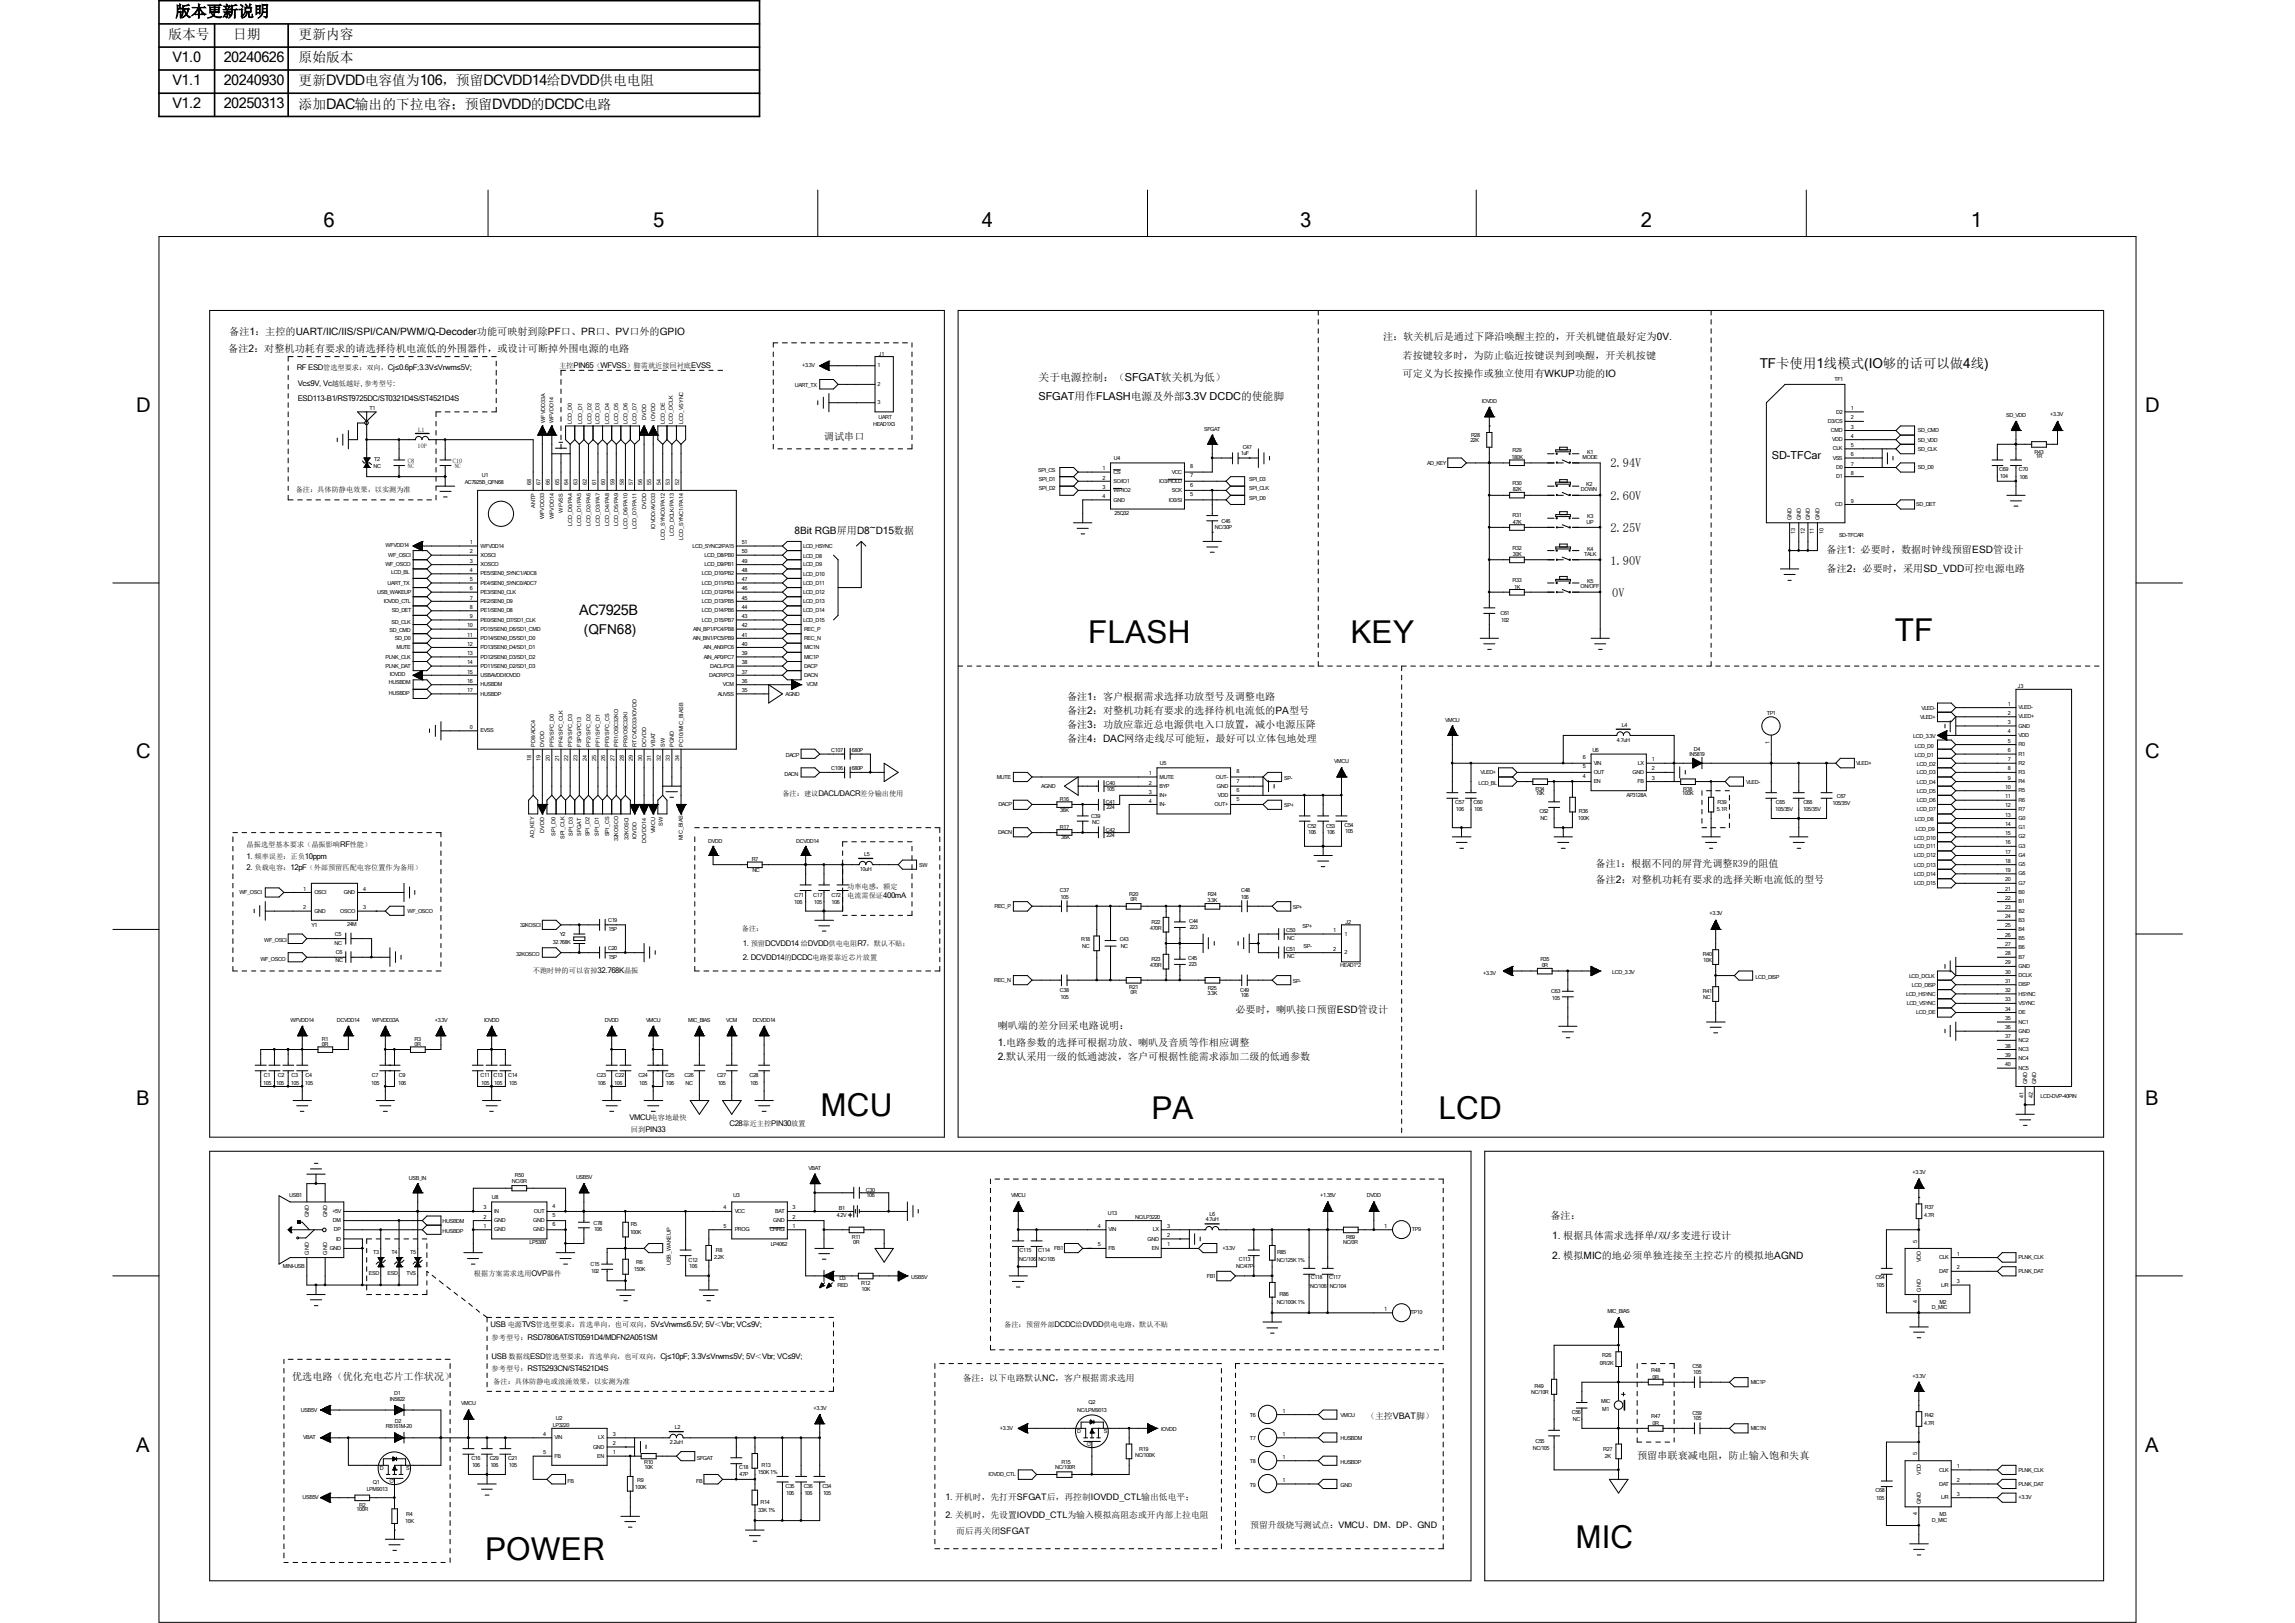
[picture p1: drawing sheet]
<svg xmlns="http://www.w3.org/2000/svg" width="297mm" height="210mm" viewBox="0 0 297 210" stroke-linecap="round" stroke-linejoin="round" font-family="sans-serif">
<defs><g id="words">
<g font-size="4.1">
<text x="140.8" y="83.2">FLASH</text>
<text x="174.8" y="83.2">KEY</text>
<text x="245.2" y="83">TF</text>
<text x="106.2" y="144.4">MCU</text>
<text x="149" y="144.8">PA</text>
<text x="186.2" y="144.8">LCD</text>
<text x="62.8" y="201.8">POWER</text>
<text x="203.9" y="200.3">MIC</text>
</g>
<g font-size="2.6">
<text x="41.9" y="29.4">6</text>
<text x="84.5" y="29.4">5</text>
<text x="127.1" y="29.4">4</text>
<text x="168.2" y="29.4">3</text>
<text x="212.4" y="29.4">2</text>
<text x="255.1" y="29.4">1</text>
<text x="17.6" y="53.3">D</text>
<text x="277.6" y="53.3">D</text>
<text x="17.6" y="98.1">C</text>
<text x="277.6" y="98.1">C</text>
<text x="17.6" y="143">B</text>
<text x="277.6" y="143">B</text>
<text x="17.6" y="187.8">A</text>
<text x="277.6" y="187.8">A</text>
</g>
<text font-size="2" x="22.7" y="2.2">版本更新说明</text>
<g font-size="1.9">
<text x="22.3" y="8">V1.0</text>
<text x="22.3" y="11">V1.1</text>
<text x="29" y="8">20240626</text>
<text x="29" y="11">20240930</text>
<text x="22.3" y="14">V1.2</text>
<text x="29" y="14">20250313</text>
<text x="75" y="79.6">AC7925B</text>
</g>
<g font-size="1.8">
<text x="21.8" y="5">版本号</text>
<text x="30.2" y="5">日期</text>
<text x="38.7" y="5">更新内容</text>
<text x="38.7" y="8">原始版本</text>
<text x="38.7" y="11">更新DVDD电容值为106，预留DCVDD14给DVDD供电电阻</text>
<text x="38.7" y="14.1">添加DAC输出的下拉电容；预留DVDD的DCDC电路</text>
<text x="227.8" y="47.6">TF卡使用1线模式(IO够的话可以做4线)</text>
<text x="75.6" y="82">(QFN68)</text>
</g>
<g font-size="1.6">
<text x="208.4" y="64.7">2.60V</text>
<text x="208.4" y="60.5">2.94V</text>
<text x="208.4" y="68.9">2.25V</text>
<text x="208.4" y="73.1">1.90V</text>
<text x="208.7" y="77.2">0V</text>
</g>
<g font-size="1.4">
<text x="134.4" y="51.8">SFGAT用作FLASH电源及外部3.3V DCDC的使能脚</text>
<text x="134.4" y="49.4">关于电源控制：（SFGAT软关机为低）</text>
<text x="229.3" y="59.4">SD-TFCar</text>
</g>
<g font-size="1.3">
<text x="29.5" y="45.6">备注2：对整机功耗有要求的请选择待机电流低的外围器件，或设计可断掉外围电源的电路</text>
<text x="29.7" y="43.4">备注1：主控的UART/IIC/IIS/SPI/CAN/PWM/Q-Decoder功能可映射到除PF口、PR口、PV口外的GPIO</text>
<text x="179" y="44">注：软关机后是通过下降沿唤醒主控的，开关机键值最好定为0V.</text>
<text x="181.5" y="46.4">若按键较多时，为防止临近按键误判到唤醒，开关机按键</text>
<text x="181.5" y="48.8">可定义为长按操作或独立使用有WKUP功能的IO</text>
<text x="106.6" y="56.9">调试串口</text>
<text x="102.8" y="69.1">8Bit RGB屏用D8~D15数据</text>
<text x="236.4" y="71.6">备注1: 必要时，数据时钟线预留ESD管设计</text>
<text x="236.4" y="74">备注2：必要时，采用SD_VDD可控电源电路</text>
<text x="138.1" y="90.6">备注1：客户根据需求选择功放型号及调整电路</text>
<text x="138.1" y="92.4">备注2：对整机功耗有要求的选择待机电流低的PA型号</text>
<text x="138.1" y="94.2">备注3：功放应靠近总电源供电入口放置，减小电源压降</text>
<text x="138.1" y="96">备注4：DAC网络走线尽可能短，最好可以立体包地处理</text>
<text x="206.5" y="112.1">备注1：根据不同的屏背光调整R39的阻值</text>
<text x="206.5" y="114.3">备注2：对整机功耗有要求的选择关断电流低的型号</text>
<text x="159.9" y="131">必要时，喇叭接口预留ESD管设计</text>
<text x="129.1" y="133.2">喇叭端的差分回采电路说明：</text>
<text x="129.1" y="135.3">1.电路参数的选择可根据功放、喇叭及音质等作相应调整</text>
<text x="129.1" y="137.1">2.默认采用一级的低通滤波，客户可根据性能需求添加二级的低通参数</text>
<text x="200.7" y="157.7">备注：</text>
<text x="200.9" y="160.3">1. 根据具体需求选择单/双/多麦进行设计</text>
<text x="200.9" y="162.9">2. 模拟MIC的地必须单独连接至主控芯片的模拟地AGND</text>
<text x="37.8" y="178.6">优选电路（优化充电芯片工作状况）</text>
<text x="211.9" y="188.8">预留串联衰减电阻，防止输入饱和失真</text>
</g>
<g font-size="1.2">
<text x="122.3" y="194.1">1. 开机时，先打开SFGAT后，再控制IOVDD_CTL输出低电平；</text>
<text x="122.3" y="196.4">2. 关机时，先设置IOVDD_CTL为输入模拟高阻态或开内部上拉电阻</text>
</g>
<g font-size="1.1">
<text x="124.6" y="178.7">备注：以下电路默认NC，客户根据需求选用</text>
<text x="176.8" y="183.6">（主控VBAT脚）</text>
<text x="161.8" y="197.7">预留升级烧写测试点：VMCU、DM、DP、GND</text>
<text x="123.7" y="198.5">而后再关闭SFGAT</text>
</g>
<g font-size="1">
<text x="38.4" y="47.9">RF ESD管选型要求：双向，Cj≤0.6pF;3.3V≤Vrwm≤5V;</text>
<text x="38.5" y="50">Vc≤9V, Vc越低越好, 参考型号:</text>
<text x="38.5" y="51.9">ESD113-B1/RST9725DC/ST0321D4S/ST4521D4S</text>
<text x="31.9" y="111.1">1. 频率误差：正负10ppm</text>
<text x="31.9" y="112.6">2. 负载电容：12pF（外部预留匹配电容位置作为备用）</text>
<text x="96.1" y="122.4">1. 预留DCVDD14 给DVDD供电电阻R7，默认不贴；</text>
<text x="96.1" y="124.2">2. DCVDD14的DCDC电路要靠近芯片放置</text>
<text x="81.4" y="145">VMCU电容地最快</text>
<text x="94.4" y="145.7">C28靠近主控PIN30放置</text>
<text x="63.5" y="171.7">USB 电源TVS管选型要求：首选单向，也可双向，5V≤Vrwm≤6.5V; 5V＜Vbr; VC≤9V;</text>
<text x="63.6" y="175.9">USB 数据线ESD管选型要求：首选单向，也可双向，Cj≤10pF; 3.3V≤Vrwm≤5V; 5V＜Vbr; VC≤9V;</text>
</g>
<g font-size=".9">
<text x="72.3" y="47.6">主控PIN65（WFVSS）脚需就近接回衬底EVSS</text>
<text x="38.3" y="63.7">备注：具体防静电效果，以实测为准</text>
<text x="101.3" y="103">备注：建议DACL/DACR差分输出使用</text>
<text x="31.9" y="109.6">晶振选型基本要求（晶振影响RF性能）</text>
<text x="109.6" y="115">功率电感，额定</text>
<text x="109.6" y="116.2">电流需保证400mA</text>
<text x="69" y="125.9">不跑时钟的可以省掉32.768K晶振</text>
<text x="96" y="120.5">备注：</text>
<text x="81.7" y="146.5">回到PIN33</text>
<text x="61.3" y="165.1">根据方案需求选用OVP器件</text>
<text x="63.6" y="173.4">参考型号：RSD7806AT/ST0591D4/MDFN2A051SM</text>
<text x="130" y="171.7">备注：预留外部DCDC给DVDD供电电路，默认不贴</text>
<text x="63.6" y="177.4">参考型号：RST5293CN/ST4521D4S</text>
<text x="63.8" y="179.1">备注：具体防静电或浪涌效果，以实测为准</text>
</g>
<g font-size=".8">
<text x="52.8" y="59.9">C8</text>
<text x="54" y="57.9">10P</text>
<text x="54.1" y="55.8">L1</text>
<text x="58.6" y="59.9">C10</text>
<text x="52.8" y="60.5">NC</text>
<text x="58.8" y="60.6">NC</text>
</g>
<g font-size=".7">
<text x="103.8" y="47.5">+3.3V</text>
<text x="113.6" y="47.5">1</text>
<text x="113.7" y="46">J1</text>
<text x="47.8" y="53.1">T1</text>
<text x="102.9" y="50.1">UART_TX</text>
<text x="113.6" y="50">2</text>
<text x="113.6" y="52.3">3</text>
<text x="191.8" y="52.1">IOVDD</text>
<text x="237.4" y="49.4">TF1</text>
<text x="237.6" y="53.5">D2</text>
<text x="239.5" y="53.1">1</text>
<text x="259.6" y="53.9">SD_VDD</text>
<text x="265.3" y="53.9">+3.3V</text>
<text x="48.4" y="59.6">T2</text>
<text x="70.6" y="54.7" transform="rotate(-90 70.6 54.7)">WFVDD33A</text>
<text x="71.6" y="54.8" transform="rotate(-90 71.6 54.8)">WFVDD14</text>
<text x="74" y="54.9" transform="rotate(-90 74 54.9)">LCD_D0</text>
<text x="75.4" y="54.9" transform="rotate(-90 75.4 54.9)">LCD_D1</text>
<text x="76.5" y="54.9" transform="rotate(-90 76.5 54.9)">LCD_D2</text>
<text x="77.6" y="54.9" transform="rotate(-90 77.6 54.9)">LCD_D3</text>
<text x="78.8" y="54.9" transform="rotate(-90 78.8 54.9)">LCD_D4</text>
<text x="80" y="54.9" transform="rotate(-90 80 54.9)">LCD_D5</text>
<text x="81.2" y="54.9" transform="rotate(-90 81.2 54.9)">LCD_D6</text>
<text x="82.4" y="54.9" transform="rotate(-90 82.4 54.9)">LCD_D7</text>
<text x="83.6" y="54.3" transform="rotate(-90 83.6 54.3)">DVDD</text>
<text x="84.8" y="54.4" transform="rotate(-90 84.8 54.4)">IOVDD</text>
<text x="86" y="54.9" transform="rotate(-90 86 54.9)">LCD_DE</text>
<text x="87.1" y="54.9" transform="rotate(-90 87.1 54.9)">LCD_DCLK</text>
<text x="88.4" y="54.9" transform="rotate(-90 88.4 54.9)">LCD_VSYNC</text>
<text x="113" y="55.1">HEAD1X3</text>
<text x="113.7" y="54.3">UART</text>
<text x="144.1" y="59.5">U4</text>
<text x="155.8" y="55.7">SFGAT</text>
<text x="160.6" y="58.9">1uF</text>
<text x="160.8" y="58.1">C47</text>
<text x="190.3" y="57.2">22K</text>
<text x="190.4" y="56.6">R28</text>
<text x="195.6" y="59.4">180K</text>
<text x="195.7" y="58.5">R29</text>
<text x="204.8" y="59.4">MODE</text>
<text x="205.4" y="58.7">K1</text>
<text x="236.6" y="54.7">D3/CS</text>
<text x="236.9" y="55.9">CMD</text>
<text x="237.1" y="57.1">VDD</text>
<text x="237.2" y="58.3">CLK</text>
<text x="237.2" y="59.5">VSS</text>
<text x="239.5" y="54.3">2</text>
<text x="239.5" y="55.5">3</text>
<text x="239.5" y="56.7">4</text>
<text x="239.5" y="57.9">5</text>
<text x="239.5" y="59.1">6</text>
<text x="248.2" y="56">SD_CMD</text>
<text x="248.2" y="57.1">SD_VDD</text>
<text x="248.2" y="58.3">SD_CLK</text>
<text x="263.3" y="58.7">R43</text>
<text x="263.5" y="59.3">1R</text>
<text x="48.3" y="60.6">NC</text>
<text x="60.2" y="62.6">AC7925B_QFN68</text>
<text x="62.4" y="61.7">U1</text>
<text x="68.8" y="62.8" transform="rotate(-90 68.8 62.8)">68</text>
<text x="69.3" y="65.7" transform="rotate(-90 69.3 65.7)">ANTP</text>
<text x="69.9" y="62.8" transform="rotate(-90 69.9 62.8)">67</text>
<text x="71.2" y="62.8" transform="rotate(-90 71.2 62.8)">66</text>
<text x="72.4" y="62.8" transform="rotate(-90 72.4 62.8)">65</text>
<text x="73.5" y="62.8" transform="rotate(-90 73.5 62.8)">64</text>
<text x="74.7" y="62.8" transform="rotate(-90 74.7 62.8)">63</text>
<text x="75.9" y="62.8" transform="rotate(-90 75.9 62.8)">62</text>
<text x="77.1" y="62.8" transform="rotate(-90 77.1 62.8)">61</text>
<text x="78.3" y="62.8" transform="rotate(-90 78.3 62.8)">60</text>
<text x="79.5" y="62.8" transform="rotate(-90 79.5 62.8)">59</text>
<text x="80.7" y="62.8" transform="rotate(-90 80.7 62.8)">58</text>
<text x="81.9" y="62.8" transform="rotate(-90 81.9 62.8)">57</text>
<text x="83.1" y="62.8" transform="rotate(-90 83.1 62.8)">56</text>
<text x="83.6" y="65.8" transform="rotate(-90 83.6 65.8)">DVDD</text>
<text x="84.3" y="62.8" transform="rotate(-90 84.3 62.8)">55</text>
<text x="85.5" y="62.8" transform="rotate(-90 85.5 62.8)">54</text>
<text x="86.7" y="62.8" transform="rotate(-90 86.7 62.8)">53</text>
<text x="87.9" y="62.8" transform="rotate(-90 87.9 62.8)">52</text>
<text x="134.4" y="61.1">SPI_CS</text>
<text x="134.5" y="62.3">SPI_D1</text>
<text x="134.5" y="63.5">SPI_D2</text>
<text x="142.7" y="60.9">1</text>
<text x="142.7" y="62.1">2</text>
<text x="142.7" y="63.2">3</text>
<text x="142.7" y="64.4">4</text>
<text x="144.1" y="61.3">CS</text>
<text x="144.1" y="62.5">SO/IO1</text>
<text x="144.1" y="63.7">WP/IO2</text>
<text x="144.1" y="64.9">GND</text>
<text x="150" y="62.5">IO3/HOLD</text>
<text x="151.3" y="64.9">IO0/SI</text>
<text x="151.6" y="63.7">SCK</text>
<text x="151.6" y="61.3">VCC</text>
<text x="154" y="64.2">5</text>
<text x="154" y="63">6</text>
<text x="154" y="61.8">7</text>
<text x="154" y="60.6">8</text>
<text x="161.7" y="63.5">SPI_CLK</text>
<text x="161.7" y="64.7">SPI_D0</text>
<text x="161.7" y="62.3">SPI_D3</text>
<text x="184.7" y="60.1">AD_KEY</text>
<text x="195.7" y="62.7">R30</text>
<text x="195.8" y="63.6">82K</text>
<text x="204.6" y="63.6">DOWN</text>
<text x="205.3" y="62.9">K2</text>
<text x="237.5" y="65.5">CD</text>
<text x="237.6" y="60.7">D0</text>
<text x="237.6" y="61.9">D1</text>
<text x="239.5" y="60.2">7</text>
<text x="239.5" y="61.4">8</text>
<text x="239.5" y="65">9</text>
<text x="248" y="65.5">SD_DET</text>
<text x="248.2" y="60.7">SD_D0</text>
<text x="258.7" y="61">C69</text>
<text x="258.8" y="61.8">104</text>
<text x="261.3" y="61">C70</text>
<text x="261.4" y="61.9">106</text>
<text x="49.9" y="70.7">WFVDD14</text>
<text x="60.8" y="70.4">1</text>
<text x="60.8" y="71.6">2</text>
<text x="62.2" y="70.9">WFVDD14</text>
<text x="70.4" y="67.2" transform="rotate(-90 70.4 67.2)">WFVDD33</text>
<text x="71.7" y="67.2" transform="rotate(-90 71.7 67.2)">WFVDD14</text>
<text x="72.9" y="66.3" transform="rotate(-90 72.9 66.3)">WFVSS</text>
<text x="74" y="68" transform="rotate(-90 74 68)">LCD_D0/PA4</text>
<text x="75.2" y="68" transform="rotate(-90 75.2 68)">LCD_D1/PA5</text>
<text x="76.4" y="68" transform="rotate(-90 76.4 68)">LCD_D2/PA6</text>
<text x="77.6" y="68" transform="rotate(-90 77.6 68)">LCD_D3/PA7</text>
<text x="78.8" y="68" transform="rotate(-90 78.8 68)">LCD_D4/PA8</text>
<text x="80" y="68" transform="rotate(-90 80 68)">LCD_D5/PA9</text>
<text x="81.2" y="68.4" transform="rotate(-90 81.2 68.4)">LCD_D6/PA10</text>
<text x="82.4" y="68.4" transform="rotate(-90 82.4 68.4)">LCD_D7/PA11</text>
<text x="84.8" y="68.5" transform="rotate(-90 84.8 68.5)">IOVDD/AVD33</text>
<text x="86" y="69.8" transform="rotate(-90 86 69.8)">LCD_SYNC0/PA12</text>
<text x="87.2" y="69.4" transform="rotate(-90 87.2 69.4)">LCD_DCLK/PA13</text>
<text x="88.4" y="69.8" transform="rotate(-90 88.4 69.8)">LCD_SYNC1/PA14</text>
<text x="89.6" y="70.9">LCD_SYNC2/PA15</text>
<text x="96" y="71.6">50</text>
<text x="96" y="70.4">51</text>
<text x="103.9" y="70.9">LCD_HSYNC</text>
<text x="144.2" y="66.6">25Q32</text>
<text x="157.2" y="68.5">NC/30P</text>
<text x="158.1" y="67.6">C46</text>
<text x="195.7" y="66.9">R31</text>
<text x="195.7" y="71.1">R32</text>
<text x="195.8" y="67.8">47K</text>
<text x="195.8" y="72">30K</text>
<text x="205" y="71.9">TALK</text>
<text x="205.3" y="67.8">UP</text>
<text x="205.4" y="67">K3</text>
<text x="205.4" y="71.2">K4</text>
<text x="231.9" y="67.3" transform="rotate(-90 231.9 67.3)">GND</text>
<text x="232.3" y="69.1" transform="rotate(-90 232.3 69.1)">13</text>
<text x="233.1" y="67.3" transform="rotate(-90 233.1 67.3)">GND</text>
<text x="233.6" y="69.1" transform="rotate(-90 233.6 69.1)">12</text>
<text x="234.2" y="67.3" transform="rotate(-90 234.2 67.3)">GND</text>
<text x="234.7" y="69.1" transform="rotate(-90 234.7 69.1)">11</text>
<text x="235.5" y="67.3" transform="rotate(-90 235.5 67.3)">GND</text>
<text x="236" y="69.1" transform="rotate(-90 236 69.1)">10</text>
<text x="238" y="69.5">SD-TFCAR</text>
<text x="48.8" y="76.8">USB_WAKEUP</text>
<text x="49.9" y="73.3">WF_OSCO</text>
<text x="50.2" y="75.6">UART_TX</text>
<text x="50.2" y="72.1">WF_OSCI</text>
<text x="50.6" y="74.3">LCD_BL</text>
<text x="60.8" y="72.8">3</text>
<text x="60.8" y="74">4</text>
<text x="60.8" y="75.2">5</text>
<text x="60.8" y="76.4">6</text>
<text x="60.8" y="77.6">7</text>
<text x="62.2" y="72.1">XOSCI</text>
<text x="62.2" y="73.3">XOSCO</text>
<text x="62.2" y="74.5">PE5/SEN0_SYNC1/ADC8</text>
<text x="62.2" y="75.6">PE4/SEN0_SYNC0/ADC7</text>
<text x="62.2" y="76.8">PE3/SEN0_CLK</text>
<text x="90.8" y="76.8">LCD_D12/PB4</text>
<text x="90.8" y="75.6">LCD_D11/PB3</text>
<text x="90.8" y="74.5">LCD_D10/PB2</text>
<text x="91.2" y="73.3">LCD_D9/PB1</text>
<text x="91.2" y="72.1">LCD_D8/PB0</text>
<text x="96" y="77.6">45</text>
<text x="96" y="76.4">46</text>
<text x="96" y="75.2">47</text>
<text x="96" y="74">48</text>
<text x="96" y="72.8">49</text>
<text x="103.9" y="74.6">LCD_D10</text>
<text x="103.9" y="75.6">LCD_D11</text>
<text x="103.9" y="76.9">LCD_D12</text>
<text x="103.9" y="73.3">LCD_D9</text>
<text x="103.9" y="72.2">LCD_D8</text>
<text x="195.7" y="75.3">R33</text>
<text x="196" y="76.2">1K</text>
<text x="204.6" y="76.1">ON/OFF</text>
<text x="205.4" y="75.4">K5</text>
<text x="49.7" y="78.1">IOVDD_CTL</text>
<text x="50.4" y="81.7">SD_CMD</text>
<text x="50.7" y="80.7">SD_CLK</text>
<text x="50.7" y="79.2">SD_DET</text>
<text x="51.1" y="82.8">SD_D0</text>
<text x="51.3" y="84">MUTE</text>
<text x="60.5" y="81.2">10</text>
<text x="60.5" y="82.4">11</text>
<text x="60.5" y="83.6">12</text>
<text x="60.8" y="78.8">8</text>
<text x="60.8" y="80">9</text>
<text x="62.2" y="78">PE2/SEN0_D9</text>
<text x="62.2" y="79.2">PE1/SEN0_D8</text>
<text x="62.2" y="80.4">PE0/SEN0_D7/SD1_CLK</text>
<text x="62.2" y="81.6">PD15/SEN0_D6/SD1_CMD</text>
<text x="62.2" y="82.8">PD14/SEN0_D5/SD1_D0</text>
<text x="62.2" y="84">PD13/SEN0_D4/SD1_D1</text>
<text x="89.7" y="82.8">AIN_BN1/PC5/PB9</text>
<text x="89.7" y="81.6">AIN_BP1/PC4/PB8</text>
<text x="90.8" y="80.4">LCD_D15/PB7</text>
<text x="90.8" y="79.2">LCD_D14/PB6</text>
<text x="90.8" y="78">LCD_D13/PB5</text>
<text x="91.1" y="84">AIN_AN0/PC6</text>
<text x="96" y="83.6">40</text>
<text x="96" y="82.4">41</text>
<text x="96" y="81.2">42</text>
<text x="96" y="80">43</text>
<text x="96" y="78.8">44</text>
<text x="103.9" y="78.1">LCD_D13</text>
<text x="103.9" y="79.2">LCD_D14</text>
<text x="103.9" y="80.4">LCD_D15</text>
<text x="104.1" y="81.7">REC_P</text>
<text x="104.1" y="82.8">REC_N</text>
<text x="194.2" y="79.6">C61</text>
<text x="194.3" y="80.4">102</text>
<text x="49.9" y="86.4">PLNK_DAT</text>
<text x="49.9" y="85.2">PLNK_CLK</text>
<text x="50.3" y="88.6">HUSBDM</text>
<text x="50.3" y="89.9">HUSBDP</text>
<text x="50.5" y="87.5">IOVDD</text>
<text x="60.5" y="84.8">13</text>
<text x="60.5" y="85.9">14</text>
<text x="60.5" y="87.2">15</text>
<text x="60.5" y="88.3">16</text>
<text x="60.5" y="89.5">17</text>
<text x="62.2" y="85.2">PD12/SEN0_D3/SD1_D2</text>
<text x="62.2" y="86.4">PD11/SEN0_D2/SD1_D3</text>
<text x="62.2" y="87.6">USBAVDD/IOVDD</text>
<text x="62.2" y="88.8">HUSBDM</text>
<text x="91.1" y="85.2">AIN_AP0/PC7</text>
<text x="91.8" y="87.6">DACR/PC9</text>
<text x="91.9" y="86.4">DACL/PC8</text>
<text x="93.6" y="88.8">VCM</text>
<text x="96" y="89.5">35</text>
<text x="96" y="88.3">36</text>
<text x="96" y="87.2">37</text>
<text x="96" y="85.9">38</text>
<text x="96" y="84.8">39</text>
<text x="104.1" y="86.4">DACP</text>
<text x="104.1" y="87.6">DACN</text>
<text x="104.1" y="84">MIC1N</text>
<text x="104.1" y="85.2">MIC1P</text>
<text x="104.4" y="88.8">VCM</text>
<text x="261.2" y="89.1">J3</text>
<text x="60.8" y="94.3">0</text>
<text x="62.2" y="90">HUSBDP</text>
<text x="62.2" y="94.8">EVSS</text>
<text x="92.9" y="90">AUVSS</text>
<text x="101.6" y="90">AGND</text>
<text x="187" y="93.4">VMCU</text>
<text x="209.9" y="94.1">L4</text>
<text x="228.6" y="92.5">TP1</text>
<text x="247.6" y="95.5">LCD_3.3V</text>
<text x="248.5" y="93">VLED+</text>
<text x="248.7" y="91.8">VLED-</text>
<text x="259.8" y="91.4">1</text>
<text x="259.8" y="92.5">2</text>
<text x="259.8" y="93.7">3</text>
<text x="259.8" y="94.9">4</text>
<text x="261.2" y="91.8">VLED-</text>
<text x="261.2" y="93">VLED+</text>
<text x="261.2" y="94.1">GND</text>
<text x="261.2" y="95.4">VDD</text>
<text x="68.8" y="98.4" transform="rotate(-90 68.8 98.4)">18</text>
<text x="69.3" y="96.6" transform="rotate(-90 69.3 96.6)">PD8/ADC4</text>
<text x="69.9" y="98.4" transform="rotate(-90 69.9 98.4)">19</text>
<text x="70.4" y="96.6" transform="rotate(-90 70.4 96.6)">DVDD</text>
<text x="71.2" y="98.4" transform="rotate(-90 71.2 98.4)">20</text>
<text x="71.7" y="96.6" transform="rotate(-90 71.7 96.6)">PF5/SFC_D0</text>
<text x="72.4" y="98.4" transform="rotate(-90 72.4 98.4)">21</text>
<text x="72.9" y="96.6" transform="rotate(-90 72.9 96.6)">PF4/SFC_CLK</text>
<text x="73.5" y="98.4" transform="rotate(-90 73.5 98.4)">22</text>
<text x="74" y="96.6" transform="rotate(-90 74 96.6)">PF3/SFC_D3</text>
<text x="74.7" y="98.4" transform="rotate(-90 74.7 98.4)">23</text>
<text x="75.2" y="96.6" transform="rotate(-90 75.2 96.6)">FSPG/PC13</text>
<text x="75.9" y="98.4" transform="rotate(-90 75.9 98.4)">24</text>
<text x="76.4" y="96.6" transform="rotate(-90 76.4 96.6)">PF2/SFC_D2</text>
<text x="77.1" y="98.4" transform="rotate(-90 77.1 98.4)">25</text>
<text x="77.6" y="96.6" transform="rotate(-90 77.6 96.6)">PF1/SFC_D1</text>
<text x="78.3" y="98.4" transform="rotate(-90 78.3 98.4)">26</text>
<text x="78.8" y="96.6" transform="rotate(-90 78.8 96.6)">PF0/SFC_CS</text>
<text x="79.5" y="98.4" transform="rotate(-90 79.5 98.4)">27</text>
<text x="80" y="96.6" transform="rotate(-90 80 96.6)">PR1/OSC32KO</text>
<text x="80.7" y="98.4" transform="rotate(-90 80.7 98.4)">28</text>
<text x="81.2" y="96.6" transform="rotate(-90 81.2 96.6)">PR0/OSC32KI</text>
<text x="81.9" y="98.4" transform="rotate(-90 81.9 98.4)">29</text>
<text x="82.4" y="96.6" transform="rotate(-90 82.4 96.6)">RTCVDD33/IOVDD</text>
<text x="83.1" y="98.4" transform="rotate(-90 83.1 98.4)">30</text>
<text x="83.6" y="96.6" transform="rotate(-90 83.6 96.6)">DCVDD</text>
<text x="84.3" y="98.4" transform="rotate(-90 84.3 98.4)">31</text>
<text x="84.8" y="96.6" transform="rotate(-90 84.8 96.6)">VBAT</text>
<text x="85.5" y="98.4" transform="rotate(-90 85.5 98.4)">32</text>
<text x="86" y="96.6" transform="rotate(-90 86 96.6)">SW</text>
<text x="86.7" y="98.4" transform="rotate(-90 86.7 98.4)">33</text>
<text x="87.2" y="96.6" transform="rotate(-90 87.2 96.6)">PGND</text>
<text x="87.9" y="98.4" transform="rotate(-90 87.9 98.4)">34</text>
<text x="88.4" y="96.6" transform="rotate(-90 88.4 96.6)">PC10/MIC_BIASB</text>
<text x="101.5" y="100.4">DACN</text>
<text x="101.7" y="97.9">DACP</text>
<text x="107.6" y="99.7">C106</text>
<text x="107.6" y="97.3">C107</text>
<text x="110.2" y="99.7">680P</text>
<text x="110.2" y="97.3">680P</text>
<text x="129" y="100.8">MUTE</text>
<text x="134.7" y="102">AGND</text>
<text x="143.1" y="101.6">C40</text>
<text x="148.7" y="100.3">1</text>
<text x="148.7" y="101.5">2</text>
<text x="150.1" y="100.8">MUTE</text>
<text x="150.1" y="101.9">BYP</text>
<text x="150.1" y="99">U5</text>
<text x="157.4" y="100.8">OUT-</text>
<text x="157.5" y="101.9">GND</text>
<text x="160" y="101.3">7</text>
<text x="160" y="100.1">8</text>
<text x="166.2" y="100.9">SP-</text>
<text x="172.7" y="98.8">VMCU</text>
<text x="191.3" y="101.5">LCD_BL</text>
<text x="191.6" y="100.2">VLED+</text>
<text x="204.9" y="100.6">4</text>
<text x="204.9" y="99.4">5</text>
<text x="204.9" y="98.3">6</text>
<text x="206.1" y="97.3">U6</text>
<text x="206.2" y="101.3">EN</text>
<text x="206.2" y="100.2">OUT</text>
<text x="206.2" y="99">VIN</text>
<text x="209.3" y="96">4.7uH</text>
<text x="211.3" y="100.2">GND</text>
<text x="211.9" y="101.3">FB</text>
<text x="212" y="99">LX</text>
<text x="213.8" y="98.5">1</text>
<text x="213.8" y="99.7">2</text>
<text x="213.8" y="100.9">3</text>
<text x="218.7" y="97.8">IN5819</text>
<text x="219.2" y="97.2">D4</text>
<text x="226" y="101.4">VLED-</text>
<text x="229" y="96.3" transform="rotate(-90 229 96.3)">1</text>
<text x="240.2" y="99">VLED+</text>
<text x="247.8" y="97.9">LCD_D1</text>
<text x="247.8" y="96.7">LCD_D0</text>
<text x="248.1" y="99.1">LCD_D2</text>
<text x="248.1" y="100.2">LCD_D3</text>
<text x="248.1" y="101.4">LCD_D4</text>
<text x="259.8" y="96.1">5</text>
<text x="259.8" y="97.3">6</text>
<text x="259.8" y="98.5">7</text>
<text x="259.8" y="99.7">8</text>
<text x="259.8" y="100.9">9</text>
<text x="261.2" y="96.6">R0</text>
<text x="261.2" y="97.8">R1</text>
<text x="261.2" y="99">R2</text>
<text x="261.2" y="100.2">R3</text>
<text x="261.2" y="101.3">R4</text>
<text x="70.4" y="107.8" transform="rotate(-90 70.4 107.8)">DVDD</text>
<text x="84.8" y="107.8" transform="rotate(-90 84.8 107.8)">VMCU</text>
<text x="85.8" y="106.8" transform="rotate(-90 85.8 106.8)">SW</text>
<text x="129.2" y="107.9">DACN</text>
<text x="129.2" y="104.3">DACP</text>
<text x="137.2" y="107.2">R17</text>
<text x="137.2" y="103.7">R16</text>
<text x="137.2" y="105.1">36K</text>
<text x="141.2" y="105.8">C39</text>
<text x="141.4" y="106.6">NC</text>
<text x="143.1" y="107.6">C42</text>
<text x="143.1" y="104">C41</text>
<text x="143.2" y="102.3">105</text>
<text x="143.2" y="104.7">224</text>
<text x="148.7" y="102.7">3</text>
<text x="148.7" y="103.9">4</text>
<text x="150.1" y="103.1">IN+</text>
<text x="150.1" y="104.3">IN-</text>
<text x="157.2" y="104.3">OUT+</text>
<text x="157.6" y="103.1">VDD</text>
<text x="160" y="103.6">5</text>
<text x="160" y="102.4">6</text>
<text x="166.2" y="104.5">SP+</text>
<text x="169.2" y="107.1">C52</text>
<text x="169.3" y="107.9">106</text>
<text x="171.6" y="107.1">C53</text>
<text x="171.7" y="107.9">106</text>
<text x="174" y="107">C54</text>
<text x="174.1" y="107.8">105</text>
<text x="188.3" y="104">C57</text>
<text x="188.4" y="104.9">106</text>
<text x="190.7" y="104">C60</text>
<text x="190.8" y="104.9">106</text>
<text x="198.7" y="102.3">R34</text>
<text x="198.8" y="102.9">10K</text>
<text x="199.2" y="105.2">C62</text>
<text x="199.3" y="106">NC</text>
<text x="204.2" y="106">100K</text>
<text x="204.3" y="105.2">R36</text>
<text x="210.5" y="103.2">AP3128A</text>
<text x="217.7" y="102.9">100K</text>
<text x="217.8" y="102.3">R38</text>
<text x="222.2" y="104.9">5.1R</text>
<text x="222.3" y="104">R39</text>
<text x="229.7" y="104.9">105/35V</text>
<text x="229.8" y="104">C65</text>
<text x="233.3" y="104.9">105/35V</text>
<text x="233.4" y="104">C66</text>
<text x="237.2" y="104.2">105/35V</text>
<text x="237.7" y="103.3">C67</text>
<text x="247.8" y="106.3">LCD_D8</text>
<text x="247.9" y="107.5">LCD_D9</text>
<text x="248.1" y="102.6">LCD_D5</text>
<text x="248.1" y="103.8">LCD_D6</text>
<text x="248.1" y="104.9">LCD_D7</text>
<text x="259.5" y="102.1">10</text>
<text x="259.5" y="103.3">11</text>
<text x="259.5" y="104.5">12</text>
<text x="259.5" y="105.7">13</text>
<text x="259.5" y="106.9">14</text>
<text x="261.2" y="102.5">R5</text>
<text x="261.2" y="103.8">R6</text>
<text x="261.2" y="104.9">R7</text>
<text x="261.2" y="106.1">G0</text>
<text x="261.2" y="107.3">G1</text>
<text x="69.1" y="108.5" transform="rotate(-90 69.1 108.5)">AD_KEY</text>
<text x="71.9" y="108.1" transform="rotate(-90 71.9 108.1)">SPI_D0</text>
<text x="73.1" y="108.6" transform="rotate(-90 73.1 108.6)">SPI_CLK</text>
<text x="74.1" y="108.1" transform="rotate(-90 74.1 108.1)">SPI_D3</text>
<text x="75.2" y="108.2" transform="rotate(-90 75.2 108.2)">SFGAT</text>
<text x="76.3" y="108.2" transform="rotate(-90 76.3 108.2)">SPI_D2</text>
<text x="77.5" y="108.1" transform="rotate(-90 77.5 108.1)">SPI_D1</text>
<text x="78.8" y="108.2" transform="rotate(-90 78.8 108.2)">SPI_CS</text>
<text x="80" y="108.9" transform="rotate(-90 80 108.9)">32KOSCO</text>
<text x="81.3" y="108.7" transform="rotate(-90 81.3 108.7)">32KOSCI</text>
<text x="82.4" y="108.6" transform="rotate(-90 82.4 108.6)">IOVDD</text>
<text x="83.6" y="109.1" transform="rotate(-90 83.6 109.1)">DCVDD14</text>
<text x="88.4" y="108.7" transform="rotate(-90 88.4 108.7)">MIC_BIAS</text>
<text x="91.7" y="109.1">DVDD</text>
<text x="97.3" y="111.4">R7</text>
<text x="97.4" y="112.8">NC</text>
<text x="103" y="109.1">DCVDD14</text>
<text x="111.3" y="112.7">10uH</text>
<text x="111.8" y="110.8">L5</text>
<text x="119" y="112.1">SW</text>
<text x="137.3" y="108.6">36K</text>
<text x="143.2" y="108.3">224</text>
<text x="247.7" y="108.7">LCD_D10</text>
<text x="247.7" y="109.8">LCD_D11</text>
<text x="247.7" y="111">LCD_D12</text>
<text x="247.7" y="112.1">LCD_D13</text>
<text x="247.7" y="113.3">LCD_D14</text>
<text x="259.5" y="108.1">15</text>
<text x="259.5" y="109.3">16</text>
<text x="259.5" y="110.4">17</text>
<text x="259.5" y="111.7">18</text>
<text x="259.5" y="112.9">19</text>
<text x="261.2" y="108.5">G2</text>
<text x="261.2" y="109.7">G3</text>
<text x="261.2" y="110.9">G4</text>
<text x="261.2" y="112.1">G5</text>
<text x="261.2" y="113.3">G6</text>
<text x="31" y="115.7">WF_OSCI</text>
<text x="39.2" y="115.2">1</text>
<text x="39.2" y="117.6">2</text>
<text x="40.3" y="119.9">Y1</text>
<text x="40.7" y="115.7">OSCI</text>
<text x="40.7" y="118.1">GND</text>
<text x="44" y="118.1">OSCO</text>
<text x="44.5" y="115.7">GND</text>
<text x="44.9" y="119.8">24M</text>
<text x="47" y="117.6">3</text>
<text x="47" y="115.2">4</text>
<text x="52.7" y="118.1">WF_OSCO</text>
<text x="78.7" y="119.3">C19</text>
<text x="102.8" y="116.9">106</text>
<text x="102.8" y="116.1">C71</text>
<text x="105.2" y="116.1">C17</text>
<text x="105.3" y="116.9">105</text>
<text x="107.6" y="116.1">C72</text>
<text x="107.6" y="116.9">106</text>
<text x="128.7" y="117.5">REC_P</text>
<text x="137.2" y="115.5">C37</text>
<text x="137.2" y="116.3">105</text>
<text x="146.1" y="116">R20</text>
<text x="146.3" y="116.5">0R</text>
<text x="149" y="119.5">R22</text>
<text x="153.9" y="119.4">C44</text>
<text x="156.3" y="116.7">3.3K</text>
<text x="156.3" y="116">R24</text>
<text x="160.6" y="116.3">106</text>
<text x="160.6" y="115.5">C48</text>
<text x="167.3" y="117.6">SP+</text>
<text x="174.1" y="119.5">J2</text>
<text x="221.2" y="118.4">+3.3V</text>
<text x="247.7" y="114.5">LCD_D15</text>
<text x="259.5" y="114">20</text>
<text x="259.5" y="115.2">21</text>
<text x="259.5" y="116.4">22</text>
<text x="259.5" y="117.6">23</text>
<text x="259.5" y="118.8">24</text>
<text x="261.2" y="114.5">G7</text>
<text x="261.2" y="115.7">B0</text>
<text x="261.2" y="116.9">B1</text>
<text x="261.2" y="118.1">B2</text>
<text x="261.2" y="119.3">B3</text>
<text x="33.7" y="124.3">WF_OSCO</text>
<text x="34.2" y="121.8">WF_OSCI</text>
<text x="43.3" y="122.3">NC</text>
<text x="43.3" y="121.1">C5</text>
<text x="43.4" y="124.5">NC</text>
<text x="43.5" y="123.5">C6</text>
<text x="66.8" y="123.7">32KOSCO</text>
<text x="67.3" y="120">32KOSCI</text>
<text x="71.5" y="122.1">32.768K</text>
<text x="72.4" y="121.1">Y2</text>
<text x="78.7" y="122.9">C20</text>
<text x="78.7" y="124.1">15P</text>
<text x="78.7" y="120.5">15P</text>
<text x="139.9" y="121.8">R18</text>
<text x="140" y="122.6">NC</text>
<text x="144.9" y="121.8">C43</text>
<text x="145" y="122.6">NC</text>
<text x="148.8" y="120.4">470R</text>
<text x="148.8" y="125.2">470R</text>
<text x="149" y="124.3">R23</text>
<text x="153.8" y="124.2">C45</text>
<text x="153.8" y="125.1">223</text>
<text x="154" y="120.3">223</text>
<text x="166.5" y="120.6">C50</text>
<text x="166.5" y="123">C51</text>
<text x="166.6" y="121.6">NC</text>
<text x="166.6" y="124">NC</text>
<text x="168.6" y="120.1">SP+</text>
<text x="168.7" y="122.6">SP-</text>
<text x="172.6" y="120.6">1</text>
<text x="172.6" y="123">2</text>
<text x="173.4" y="125.1">HEAD1*2</text>
<text x="174" y="121.1">1</text>
<text x="174" y="123.5">2</text>
<text x="199.3" y="124.3">R35</text>
<text x="199.5" y="125.2">0R</text>
<text x="220.4" y="123.7">R40</text>
<text x="220.4" y="124.5">10K</text>
<text x="259.5" y="120">25</text>
<text x="259.5" y="121.2">26</text>
<text x="259.5" y="122.4">27</text>
<text x="259.5" y="123.6">28</text>
<text x="259.5" y="124.8">29</text>
<text x="261.2" y="120.5">B4</text>
<text x="261.2" y="121.7">B5</text>
<text x="261.2" y="122.9">B6</text>
<text x="261.2" y="124.1">B7</text>
<text x="261.2" y="125.3">GND</text>
<text x="128.7" y="127.1">REC_N</text>
<text x="137.2" y="128.4">C38</text>
<text x="137.2" y="129.2">105</text>
<text x="146.1" y="127.9">R21</text>
<text x="146.3" y="128.7">0R</text>
<text x="156.3" y="128.7">3.3K</text>
<text x="156.3" y="128.1">R25</text>
<text x="160.5" y="128.4">C49</text>
<text x="160.6" y="129.1">106</text>
<text x="167.3" y="127.2">SP-</text>
<text x="191.9" y="126.2">+3.3V</text>
<text x="200.7" y="128.5">C63</text>
<text x="200.8" y="129.5">105</text>
<text x="208.7" y="126">LCD_3.3V</text>
<text x="220.4" y="128.4">R41</text>
<text x="220.4" y="129.2">NC</text>
<text x="227.2" y="126.7">LCD_DISP</text>
<text x="246.7" y="128.9">LCD_HSYNC</text>
<text x="246.8" y="130.1">LCD_VSYNC</text>
<text x="247.1" y="126.6">LCD_DCLK</text>
<text x="247.4" y="127.7">LCD_DISP</text>
<text x="248" y="131.3">LCD_DE</text>
<text x="259.5" y="126">30</text>
<text x="259.5" y="127.2">31</text>
<text x="259.5" y="128.4">32</text>
<text x="259.5" y="129.6">33</text>
<text x="259.5" y="130.8">34</text>
<text x="259.5" y="132">35</text>
<text x="261.2" y="126.4">DCLK</text>
<text x="261.2" y="127.6">DISP</text>
<text x="261.2" y="128.8">HSYNC</text>
<text x="261.2" y="130">VSYNC</text>
<text x="261.2" y="131.2">DE</text>
<text x="37.6" y="132.2">WFVDD14</text>
<text x="41.7" y="134.7">R1</text>
<text x="41.7" y="135.3">0R</text>
<text x="43.6" y="132.2">DCVDD14</text>
<text x="48.2" y="132.2">WFVDD33A</text>
<text x="53.6" y="134.7">R3</text>
<text x="53.6" y="135.3">0R</text>
<text x="56.3" y="132.2">+3.3V</text>
<text x="62.7" y="132.2">IOVDD</text>
<text x="78.3" y="132.2">DVDD</text>
<text x="83.6" y="132.2">VMCU</text>
<text x="89.1" y="132.2">MIC_BIAS</text>
<text x="94" y="132.2">VCM</text>
<text x="97.4" y="132.2">DCVDD14</text>
<text x="259.5" y="133.2">36</text>
<text x="259.5" y="134.4">37</text>
<text x="259.5" y="135.6">38</text>
<text x="259.5" y="136.7">39</text>
<text x="259.5" y="138">40</text>
<text x="261.2" y="132.5">NC1</text>
<text x="261.2" y="133.6">GND</text>
<text x="261.2" y="134.8">NC2</text>
<text x="261.2" y="136">NC3</text>
<text x="261.2" y="137.2">NC4</text>
<text x="34.1" y="140.4">105</text>
<text x="34.2" y="139.4">C1</text>
<text x="35.7" y="140.4">105</text>
<text x="35.9" y="139.4">C2</text>
<text x="37.6" y="140.4">105</text>
<text x="37.7" y="139.4">C3</text>
<text x="39.5" y="140.4">105</text>
<text x="39.5" y="139.4">C4</text>
<text x="48" y="140.4">105</text>
<text x="48.1" y="139.4">C7</text>
<text x="51.5" y="140.4">106</text>
<text x="51.6" y="139.4">C9</text>
<text x="62.2" y="139.4">C11 C13</text>
<text x="62.3" y="140.4">105</text>
<text x="64" y="140.4">105</text>
<text x="65.8" y="139.4">C14</text>
<text x="65.9" y="140.4">105</text>
<text x="77.3" y="139.4">C23</text>
<text x="77.3" y="140.4">106</text>
<text x="79.5" y="140.4">106</text>
<text x="79.6" y="139.4">C22</text>
<text x="82.6" y="139.4">C24</text>
<text x="82.7" y="140.4">105</text>
<text x="86.1" y="139.4">C25</text>
<text x="86.2" y="140.4">106</text>
<text x="88.6" y="139.4">C26</text>
<text x="88.7" y="140.4">NC</text>
<text x="92.8" y="139.4">C27</text>
<text x="92.9" y="140.4">105</text>
<text x="97" y="139.4">C28</text>
<text x="97.1" y="140.4">105</text>
<text x="261.2" y="138.4">NC5</text>
<text x="261.9" y="142.1" transform="rotate(-90 261.9 142.1)">41</text>
<text x="262.3" y="140.2" transform="rotate(-90 262.3 140.2)">GND</text>
<text x="263.1" y="142.1" transform="rotate(-90 263.1 142.1)">42</text>
<text x="263.5" y="140.2" transform="rotate(-90 263.5 140.2)">GND</text>
<text x="264.1" y="142">LCD-DVP-40PIN</text>
<text x="37.4" y="154.9">USB1</text>
<text x="52.9" y="152.7">USB_IN</text>
<text x="63.7" y="155.2">U8</text>
<text x="66.3" y="153">NC/0R</text>
<text x="66.6" y="152.3">R50</text>
<text x="74.5" y="152.6">USB5V</text>
<text x="94.9" y="154.9">U3</text>
<text x="104.6" y="151.4">VBAT</text>
<text x="112.1" y="154.2">C30</text>
<text x="112.1" y="154.9">106</text>
<text x="130.9" y="154.9">VMCU</text>
<text x="170.9" y="154.9">+1.35V</text>
<text x="176.9" y="154.9">DVDD</text>
<text x="247.5" y="151.9">+3.3V</text>
<text x="40" y="157.5" transform="rotate(-90 40 157.5)">GND</text>
<text x="42.3" y="157.5" transform="rotate(-90 42.3 157.5)">GND</text>
<text x="42.7" y="161.8">GND</text>
<text x="43" y="157">+5V</text>
<text x="43.1" y="158.2">DM</text>
<text x="43.2" y="159.3">DP</text>
<text x="43.5" y="160.5">ID</text>
<text x="57.3" y="159.5">HUSBDP</text>
<text x="57.3" y="158.3">HUSBDM</text>
<text x="62.6" y="158.9">1</text>
<text x="62.6" y="157.7">2</text>
<text x="62.6" y="156.5">3</text>
<text x="64" y="159.3">GND</text>
<text x="64" y="158.2">GND</text>
<text x="64" y="157">IN</text>
<text x="68.5" y="161">LP5300</text>
<text x="69" y="158.2">GND</text>
<text x="69" y="159.3">GND</text>
<text x="69.1" y="157">OUT</text>
<text x="71.5" y="156.3">4</text>
<text x="71.5" y="157.4">5</text>
<text x="71.5" y="158.6">6</text>
<text x="76.8" y="158.5">C78</text>
<text x="76.9" y="159.3">106</text>
<text x="81.5" y="159.6">100K</text>
<text x="81.6" y="158.6">R5</text>
<text x="93.6" y="156.5">4</text>
<text x="93.6" y="158.9">5</text>
<text x="95.1" y="157">VCC</text>
<text x="95.1" y="159.3">PROG</text>
<text x="99.6" y="159.3">CHRG</text>
<text x="99.7" y="161.3">LP4062</text>
<text x="100.1" y="158.2">GND</text>
<text x="100.3" y="157">BAT</text>
<text x="102.6" y="158.9">1</text>
<text x="102.6" y="157.7">2</text>
<text x="102.6" y="156.5">3</text>
<text x="108.3" y="157.5">4.2V</text>
<text x="108.5" y="156.6">B1</text>
<text x="110.2" y="160.3">R11</text>
<text x="110.4" y="160.9">0R</text>
<text x="136.4" y="161.8">FB1</text>
<text x="142.1" y="158.9">4</text>
<text x="142.1" y="161.3">5</text>
<text x="143.4" y="157.2">U13</text>
<text x="143.5" y="159.3">VIN</text>
<text x="143.5" y="161.8">FB</text>
<text x="146.9" y="157.7">NC/LP3220</text>
<text x="148.5" y="160.5">GND</text>
<text x="149.1" y="161.8">EN</text>
<text x="149.2" y="159.3">LX</text>
<text x="151" y="161.3">1</text>
<text x="151" y="160.1">2</text>
<text x="151" y="158.9">3</text>
<text x="156" y="158">4.7uH</text>
<text x="156.5" y="157.4">L6</text>
<text x="158.2" y="161.8">+3.3V</text>
<text x="173.8" y="161">NC/0R</text>
<text x="174.2" y="160.3">R69</text>
<text x="179.2" y="158.9">1</text>
<text x="182.7" y="159.3">TP9</text>
<text x="248.1" y="160.8" transform="rotate(-90 248.1 160.8)">5</text>
<text x="249" y="157.5">4.7R</text>
<text x="249.1" y="156.5">R37</text>
<text x="36.6" y="164.1">MINI-USB</text>
<text x="40" y="162.3" transform="rotate(-90 40 162.3)">GND</text>
<text x="42.3" y="162.3" transform="rotate(-90 42.3 162.3)">GND</text>
<text x="47.8" y="165">ESD</text>
<text x="48.3" y="162.2">T3</text>
<text x="50.2" y="165">ESD</text>
<text x="50.7" y="162.2">T4</text>
<text x="52.6" y="165">TVS</text>
<text x="53.1" y="162.2">T5</text>
<text x="76.4" y="163.8">C15</text>
<text x="76.5" y="164.8">102</text>
<text x="82" y="164.5">150K</text>
<text x="82.3" y="163.5">R6</text>
<text x="86.8" y="163.7" transform="rotate(-90 86.8 163.7)">USB_WAKEUP</text>
<text x="89.1" y="163.3">C12</text>
<text x="89.2" y="164">106</text>
<text x="92.4" y="162.9">2.2K</text>
<text x="92.6" y="162">R8</text>
<text x="108.4" y="166.5">RED</text>
<text x="108.6" y="165.7">D3</text>
<text x="111.5" y="166.3">R12</text>
<text x="111.5" y="167">10K</text>
<text x="117.9" y="165.4">USB5V</text>
<text x="131.9" y="163.2">NC/106 NC/105</text>
<text x="132" y="162">C115</text>
<text x="134.4" y="162">C114</text>
<text x="156.2" y="165.3">FB1</text>
<text x="160" y="164.1">NC/47P</text>
<text x="160.3" y="163.2">C113</text>
<text x="165.2" y="163.3">NC/125K 1%</text>
<text x="165.3" y="162.2">R85</text>
<text x="165.6" y="167.7">R86</text>
<text x="169.5" y="166.7">NC/106</text>
<text x="169.6" y="165.6">C118</text>
<text x="172" y="165.6">C117</text>
<text x="172.1" y="166.7">NC/104</text>
<text x="242.7" y="165.6">C64</text>
<text x="242.8" y="166.5">105</text>
<text x="248.6" y="167.1" transform="rotate(-90 248.6 167.1)">GND</text>
<text x="248.6" y="163.4" transform="rotate(-90 248.6 163.4)">VDD</text>
<text x="251" y="162.9">CLK</text>
<text x="251" y="164.7">DAT</text>
<text x="251.2" y="166.5">L/R</text>
<text x="253.2" y="162.5">1</text>
<text x="253.2" y="164.3">2</text>
<text x="253.2" y="166.1">3</text>
<text x="261.2" y="164.7">PLNK_DAT</text>
<text x="261.2" y="162.9">PLNK_CLK</text>
<text x="165.2" y="168.7">NC/100K 1%</text>
<text x="179.2" y="169.7">1</text>
<text x="182.5" y="170">TP10</text>
<text x="208" y="169.9">MIC_BIAS</text>
<text x="248.1" y="168.6" transform="rotate(-90 248.1 168.6)">4</text>
<text x="250" y="169.4">D_MIC</text>
<text x="251" y="168.7">M2</text>
<text x="198.6" y="179.6">R49</text>
<text x="207.1" y="176.6">0R/2K</text>
<text x="207.3" y="175.6">R26</text>
<text x="213.7" y="177.5">R48</text>
<text x="213.9" y="178.4">0R</text>
<text x="219" y="177.1">C58</text>
<text x="219.1" y="177.8">105</text>
<text x="226.6" y="179.1">MIC1P</text>
<text x="247.5" y="178.3">+3.3V</text>
<text x="38.9" y="182.7">USB5V</text>
<text x="50" y="184.8">RB161M-20</text>
<text x="50.5" y="181.2">IN5822</text>
<text x="51" y="180.5">D1</text>
<text x="51.1" y="184.1">D2</text>
<text x="59.7" y="181.9">VMCU</text>
<text x="70.3" y="185.8">4</text>
<text x="71.5" y="184.7">LP3220</text>
<text x="71.9" y="183.7">U2</text>
<text x="79.3" y="185.8">3</text>
<text x="87.3" y="185">L2</text>
<text x="105.3" y="182.5">+3.3V</text>
<text x="129.4" y="185">+3.3V</text>
<text x="139.4" y="185.4">D</text>
<text x="139.4" y="182.7">NC/LPM9013</text>
<text x="140.9" y="181.7">Q2</text>
<text x="142.8" y="185.4">S</text>
<text x="150.3" y="185.2">IOVDD</text>
<text x="161.8" y="183.4">T6</text>
<text x="166" y="182.8">1</text>
<text x="166" y="185.8">1</text>
<text x="173.5" y="183.4">VMCU</text>
<text x="198.2" y="180.4">NC/10R</text>
<text x="203.4" y="182.9">C56</text>
<text x="203.5" y="183.9">NC</text>
<text x="207.2" y="181.6">MIC</text>
<text x="207.3" y="182.5">M1</text>
<text x="213.7" y="183.5">R47</text>
<text x="213.9" y="184.4">0R</text>
<text x="219" y="183">C59</text>
<text x="219.1" y="183.7">105</text>
<text x="226.6" y="185.1">MIC1N</text>
<text x="249" y="184.4">4.7R</text>
<text x="249.1" y="183.4">R42</text>
<text x="39.2" y="186.3">VBAT</text>
<text x="48.3" y="192">Q1</text>
<text x="49.1" y="190.2">D</text>
<text x="51" y="191.9" transform="rotate(-90 51 191.9)">G</text>
<text x="52.6" y="190.2">S</text>
<text x="61" y="188.9">C16</text>
<text x="61.1" y="189.9">106</text>
<text x="63.4" y="188.9">C29</text>
<text x="63.5" y="189.9">106</text>
<text x="65.8" y="188.9">C21</text>
<text x="65.9" y="189.9">105</text>
<text x="70.3" y="188.2">5</text>
<text x="71.8" y="186.3">VIN</text>
<text x="71.8" y="188.6">FB</text>
<text x="73.4" y="191.9">FB</text>
<text x="76.8" y="187.5">GND</text>
<text x="77.3" y="188.6">EN</text>
<text x="77.4" y="186.3">LX</text>
<text x="79.3" y="188.2">1</text>
<text x="79.3" y="187">2</text>
<text x="82.5" y="191.8">R9</text>
<text x="83.4" y="189.5">R10</text>
<text x="83.4" y="190.1">10K</text>
<text x="86.7" y="186.9">2.2uH</text>
<text x="90.1" y="191.9">FB</text>
<text x="90.2" y="188.9">SFGAT</text>
<text x="95.7" y="190.1">C18</text>
<text x="95.7" y="191.1">47P</text>
<text x="98.1" y="190.8">150K 1%</text>
<text x="98.6" y="189.9">R13</text>
<text x="127.9" y="191.1">IOVDD_CTL</text>
<text x="136.6" y="190.1">NC/100R</text>
<text x="137.4" y="189.4">R15</text>
<text x="141.2" y="187.1" transform="rotate(-90 141.2 187.1)">G</text>
<text x="146.9" y="188.6">NC/100K</text>
<text x="147.4" y="187.7">R19</text>
<text x="161.8" y="186.4">T7</text>
<text x="161.8" y="189.4">T8</text>
<text x="166" y="188.8">1</text>
<text x="166" y="191.8">1</text>
<text x="173.5" y="186.4">HUSBDM</text>
<text x="173.5" y="189.4">HUSBDP</text>
<text x="198.4" y="187.6">NC/105</text>
<text x="198.7" y="186.7">C55</text>
<text x="207.5" y="187.7">R27</text>
<text x="207.7" y="188.6">2K</text>
<text x="248.1" y="188.3" transform="rotate(-90 248.1 188.3)">5</text>
<text x="248.6" y="190.9" transform="rotate(-90 248.6 190.9)">VDD</text>
<text x="251" y="190.4">CLK</text>
<text x="253.2" y="190">1</text>
<text x="253.2" y="191.8">2</text>
<text x="261.2" y="190.5">PLNK_CLK</text>
<text x="39.2" y="193.9">USB5V</text>
<text x="46.1" y="195.6">100R</text>
<text x="46.5" y="195">R2</text>
<text x="47.5" y="193">LPM9013</text>
<text x="52.5" y="197">10K</text>
<text x="52.6" y="196.2">R4</text>
<text x="82.2" y="192.7">100K</text>
<text x="98.1" y="195.7">33K 1%</text>
<text x="98.4" y="194.6">R14</text>
<text x="101.6" y="192.5">C35</text>
<text x="101.7" y="193.5">106</text>
<text x="104" y="192.5">C36</text>
<text x="104.1" y="193.5">106</text>
<text x="106.4" y="192.5">C34</text>
<text x="106.5" y="193.5">105</text>
<text x="161.8" y="192.4">T9</text>
<text x="173.5" y="192.4">GND</text>
<text x="242.7" y="193.1">C68</text>
<text x="242.8" y="194.1">105</text>
<text x="248.1" y="196.1" transform="rotate(-90 248.1 196.1)">4</text>
<text x="248.6" y="194.6" transform="rotate(-90 248.6 194.6)">GND</text>
<text x="250" y="196.9">D_MIC</text>
<text x="251" y="192.2">DAT</text>
<text x="251" y="196.2">M3</text>
<text x="251.2" y="194">L/R</text>
<text x="253.2" y="193.5">3</text>
<text x="261.2" y="192.2">PLNK_DAT</text>
<text x="261.2" y="194">+3.3V</text>
</g>
</g></defs>
<g fill="none" stroke="#000" stroke-width=".13">
<path d="M20.6 30.6h255.8v179.3h-255.8zM63.2 24.6v6M105.8 24.6v6M148.5 24.6v6M191.1 24.6v6M233.8 24.6v6M27.1 40.2h95.1v107h-95.1zM37.3 47.3v.6M37.3 48.6v.5M37.3 49.7v.6M37.3 50.9v.6M37.3 52.1v.6"/>
<path d="M37.3 53.3v.6M37.3 54.5v.6M37.3 55.7v.6M37.3 56.9v.6M37.3 58.1v.6M37.3 59.3v.6M37.9 46.1h-.6v.6M38.5 46.1h.6M39.7 46.1h.6M40.9 46.1h.6M42.1 46.1h.6M43.3 46.1h.6"/>
<path d="M43.6 56.7v.4M44.4 56.2v1.4M44.5 46.1h.6M45.1 55.7v2.4M45.7 46.1h.6M46.3 53.3h2.4l-1.2 1.2zM46.9 46.1h.6M46.9 59.6l.2 .3h.7l.3 .2M47.1 59.3h.1M47.1 59.3h.7M47.1 59.3l.4 .6M47.2 59.4h.6"/>
<path d="M47.2 54.7h-.9v2.2h-1.2M47.2 59.3v.2M47.3 59.5h.4M47.3 59.6h.3M47.4 59.3v.4M47.4 59.8h.1M47.5 56.9h6.3a.42 .42 0 0 1 .4-.4 .42 .42 0 0 1 .4 .4 .42 .42 0 0 1 .4-.4 .42 .42 0 0 1 .5 .4M47.5 59.9h.1M47.5 53.3v8.4h10.1M47.5 59.9l.3 .6M47.5 59.9l-.4 .6M47.6 59.3v.4"/>
<path d="M47.7 59.3v.2M47.8 59.3h.1M47.8 59.3l-.3 .6M48.1 46.1h.6M49.3 46.1h.6M50.5 46.1h.6M51 59.5h1.4M51.6 46.1h.7M51.6 56.9v2.6M52.9 46.1h.6M54.1 46.1h.6M55.2 46.1h.6"/>
<path d="M55.5 56.9h13.5v6.6M56.4 54.5v.6M56.4 55.7v.6M56.4 56.9v.6M56.4 58.1v.6M56.4 59.3v.6M56.4 46.1h.7M56.9 59.5h1.5M57.1 53.3h-.7v.6M57.6 53.3h.7M57.6 46.1h.7M57.6 56.9v2.6"/>
<path d="M58.8 53.3h.6M58.8 46.1h.6M60 53.3h.6M60 46.1h.6M61.3 53.3h.5M61.3 46.1h.5M62.4 53.3h.6M62.4 46.1h.6M63.6 46.1h.6M64.2 52.7v.6h-.6M64.2 46.7v.6M64.2 47.9v.7"/>
<path d="M64.2 49.1v.6M64.2 50.3v.6M64.2 51.5v.6M69.6 56.3h.1M69.6 56.3h2.4M69.7 56.2h1M69.7 56.3v-.3h1v.3M69.8 56h.8M69.8 56.3v-.5h.8v.5M69.9 55.7h.6M70 55.5h.4M70.1 56.3v-1h.2v1"/>
<path d="M70.1 55.2h.1M70.2 55.1h.1M70.2 55.1v8.4M70.2 55.1l.6 1.2M70.2 55.1l-.6 1.2M70.4 55.6h-.5v.7M70.4 55.5v.8M70.8 56.3h.1M70.9 56.2h1M70.9 56.3v-.3h1v.3M71 56h.8M71 56.3v-.5h.8v.5"/>
<path d="M71.1 55.7h.6M71.2 55.5h.3M71.3 56.3v-1h.2v1M71.3 55.2h.2M71.4 55.1h.1M71.4 58.7h2.4M71.4 55.1v8.4M71.4 55.1l.6 1.2M71.4 55.1l-.6 1.2M71.6 55.6h-.4v.7M71.6 55.5v.8M71.9 58h1.4"/>
<path d="M72 56.3h.1M72.3 57.2h.5M72.6 49.1v.6M72.6 50.3v.6M72.6 51.5v.6M72.6 52.7v.6M72.6 53.9v.6M72.6 55.1v.6M72.6 56.3v.6M72.6 57.5v.6M72.6 58.7v4.8M73.2 47.9h-.6v.7"/>
<path d="M73.8 47.9h.6M73.8 57.5v6M73.8 57.5l-.6-.6v-1.8h9.6v1.8l-.7 .6M74.4 56.9l-.6 .6M74.4 55.1v1.8M74.4 56.9l.6 .6M75 47.9h.6M75 57.5v6M75.6 55.1v1.8M75.6 56.9l-.6 .6M75.6 56.9l.6 .6M76.2 47.9h.6"/>
<path d="M76.2 57.5v6M76.8 56.9l-.6 .6M76.8 55.1v1.8M76.8 56.9l.6 .6M77.4 47.9h.6M77.4 57.5v6M78 56.9l-.6 .6M78 55.1v1.8M78 56.9l.6 .6M78.6 47.9h.6M78.6 57.5v6M79.2 55.1v1.8"/>
<path d="M79.2 56.9l-.6 .6M79.2 56.9l.6 .6M79.8 47.9h.5M79.8 57.5v6M80.3 55.1v1.8M80.3 56.9l-.5 .6M80.3 56.9l.6 .6M80.9 47.9h.7M80.9 57.5v6M81.6 55.1v1.8M81.6 56.9l-.7 .6M81.6 56.9l.5 .6"/>
<path d="M82.1 47.9h.7M82.1 57.5v6M82.8 56.3h.1M82.8 56.3h2.3M82.8 56.2h1.1M82.9 56.3v-.3h.9v.3M82.9 56h.8M83 55.8v.5M83 55.8h.7v.5M83.1 55.7h.6M83.1 55.6h.5v.7M83.1 55.5v.8"/>
<path d="M83.2 55.5h.3M83.2 55.3h.3v1M83.2 55.3v1M83.3 55.2h.1M83.4 55.1h.1M83.4 47.9h.5M83.4 55.1v8.4M83.4 55.1l-.6 1.2M83.4 55.1l.5 1.2M83.9 56.3h.1M84 56.2h1M84.1 56.3v-.3h.9v.3"/>
<path d="M84.1 56h.8M84.2 55.8h.7v.5M84.2 55.8v.5M84.2 55.7h.6M84.3 55.6h.5v.7M84.3 55.5v.8M84.4 55.5h.3M84.4 55.3h.3v1M84.4 55.3v1M84.5 55.2h.1M84.5 55.1h.1M84.5 47.9h.6"/>
<path d="M84.5 55.1v8.4M84.5 55.1l-.6 1.2M84.5 55.1l.6 1.2M85.1 56.3h.1M85.8 47.9h.5M85.8 57.5v6M85.8 57.5l-.7-.6v-1.8h3.6v1.8l-.6 .6M86.3 56.9l.7 .6M86.3 55.1v1.8M86.3 56.9l-.5 .6M87 47.9h.5M87 57.5v6"/>
<path d="M87.5 56.9l-.5 .6M87.5 55.1v1.8M87.5 56.9l.6 .6M88.1 47.9h.6M88.1 57.5v6M89.3 47.9h.6M90.5 47.9h.6M91.7 47.9h.6M92.9 47.9h.6M100.1 45.6v.5M100.1 46.7v.6M100.1 47.9v.7"/>
<path d="M100.1 49.1v.6M100.1 50.3v.6M100.1 51.5v.6M100.1 52.7v.6M100.1 53.9v.6M100.1 55.1v.6M100.1 56.3v.6M100.1 57.5v.6M100.7 44.4h-.6v.5M100.7 58.1h.6M101.3 44.4h.6M101.9 58.1h.5"/>
<path d="M102.4 44.4h.7M103.1 58.1h.6M103.7 44.4h.6M104.3 58.1h.6M104.9 44.4h.6M105.5 58.1h.6M105.8 51.9v.5M106.1 47.3h.1M106.1 44.4h.5M106.1 47.3h7.1M106.1 49.1h1.8l.6 .6-.6 .6h-1.8zM106.1 47.3l1.2 .6"/>
<path d="M106.2 47.3v.1M106.3 47.5h1M106.4 47.2v.3M106.5 47.6h.8M106.6 51.4v1.4M106.6 58.1h.7M106.6 47v.7M106.9 46.9v.9M107 47.8h.3M107.1 46.8v1.1M107.3 47.9h.1M107.3 46.7h.1"/>
<path d="M107.3 44.4h.6M107.3 52.1h5.9M107.3 47h-.5v.7h.5M107.3 46.9h-.3v.9M107.3 46.7v1.2M107.3 50.9v2.4M107.3 47.2h-1v.3M107.3 47.1h-.7v.5M107.3 46.7l-1.2 .6M107.9 58.1h.6M108.5 44.4h.6M108.5 49.7h4.7"/>
<path d="M109.1 58.1h.5M109.6 44.4h.6M110.2 58.1h.6M110.8 44.4h.7M111.5 58.1h.6M112.1 44.4h.5M112.6 58.1h.6M113.2 44.4h.6M113.2 46.1h2.4v7.2h-2.4zM113.8 58.1h.6M114.4 44.4h.6M115 58.1h.6"/>
<path d="M115.6 44.4h.6M116.2 58.1h.6M116.8 44.4h.6M118 44.4v.5M118 45.6v.5M118 46.7v.6M118 47.9v.7M118 49.1v.6M118 50.3v.6M118 51.5v.6M118 52.7v.6M118 53.9v.6"/>
<path d="M118 55.1v.6M118 56.3v.6M118 57.5v.6h-.6M124 40.2h148.2v107h-148.2zM143.7 59.9h9.6v6h-9.6zM156.3 57.5h.1M156.3 57.5h1.2M156.3 57.4h1.1M156.4 57.5v-.3h1v.3M156.5 57.1h.8M156.5 57h.7v.5M156.5 57v.5"/>
<path d="M156.6 56.9h.5M156.6 56.8h.5v.7M156.6 56.7v.8M156.7 56.7h.4M156.8 56.6h.2v.9M156.8 56.5v1M156.8 56.4h.1M156.9 56.3h.1M156.9 59.3h2.6M156.9 56.3v4.8h-3.6M156.9 56.3l-.6 1.2M156.9 56.3l.6 1.2"/>
<path d="M157.5 57.5h.1M159.5 58.6v1.4M160.2 59.3h2.7M160.2 58.6v1.4M161.7 59.3h.1M162.9 58.1v2.4M163.6 58.6v1.4M164.3 59.1v.4M170.6 40.2v.6M170.6 41.4v.6M170.6 42.5v.6M170.6 43.7v.7"/>
<path d="M170.6 44.9v.7M170.6 46.1v.6M170.6 47.3v.6M170.6 48.6v.5M170.6 49.7v.6M170.6 50.9v.6M170.6 52.1v.6M170.6 53.3v.6M170.6 54.5v.6M170.6 55.7v.6M170.6 56.9v.6M170.6 58.1v.6"/>
<path d="M170.6 59.3v.6M187.4 59.3h1.7l.7 .6-.7 .6h-1.7zM189.8 59.9h5.6M192.2 53.9h.1M192.2 53.9h1.1M192.2 53.8h1.1M192.3 53.7h.9v.2M192.3 53.6v.3M192.3 53.6h.9M192.4 56h.7v1.9h-.7zM192.4 53.9v-.5h.7v.5M192.4 53.3h.6"/>
<path d="M192.5 53.2h.5v.7M192.5 53.1v.8M192.6 53.1h.3M192.7 53h.2v.9M192.7 52.9v1M192.7 52.8h.1M192.7 52.7h.1M192.7 55.1h.1M192.7 59.9h.1M192.7 52.7v3.3M192.7 57.9v20.8M192.7 52.7l-.5 1.2"/>
<path d="M192.7 52.7l.6 1.2M193.3 53.9h.1M195.4 59.5h1.9v.7h-1.9zM197.3 59.9h3.8M200.3 58.7h.8M201.3 58.2h1.9v.3h-1.9zM201.4 59.8h.1v.1zM201.6 59.9h.7M201.8 58.2v-.3h1v.3M202.2 59.5l.8 .4M203.1 58.7h.1l-.1 .1zM203.5 59.9h3.6v22.7"/>
<path d="M203.5 58.7h.8M221.4 40.2v.6M221.4 41.4v.6M221.4 42.5v.6M221.4 43.7v.7M221.4 44.9v.7M221.4 46.1v.6M221.4 47.3v.6M221.4 48.6v.5M221.4 49.7v.6M221.4 50.9v.6M221.4 52.1v.6"/>
<path d="M221.4 53.3v.6M221.4 54.5v.6M221.4 55.7v.6M221.4 56.9v.6M221.4 58.1v.6M221.4 59.3v.6M228.6 52.1l2.4-2.4h7.8v17.9h-10.2zM238.8 58.1h6.6M238.8 53.3h2.4M238.8 54.5h2.4M238.8 55.7h6.6M238.8 56.9h6.6"/>
<path d="M238.8 59.3h4.8M243.6 58.1v2.4M244.3 58.6v1.4M245 59.1v.4M245.4 55.7l.6-.6h1.8v3.6h-1.8l-.6-.6M245.4 55.7l.6 .6M245.4 56.9l.6 .6M246 59.9h1.8v1.2h-1.8l-.6-.6zM246 57.5h1.8M246 56.3h1.8M246 56.3l-.6 .6M246 57.5l-.6 .6"/>
<path d="M257.8 59.5h1.4M260.2 59.5h1.4M260.3 55.7h.1M260.3 55.7h1.2M260.4 55.6h1M260.4 55.7v-.2h1v.2M260.5 55.3h.8M260.5 55.7v-.5h.7v.5M260.6 55.1h.6M260.7 54.9h.4M260.8 55.7v-1h.2v1M260.9 54.7h.1"/>
<path d="M260.9 54.5h.1M260.9 57.5h.1M260.9 54.5v5M260.9 54.5l.6 1.2M260.9 54.5l-.6 1.2M261.2 55h-.6v.7M261.2 54.9v.8M261.5 55.7h.1M262.9 57.1h1.9v.8h-1.9zM262.9 57.5h-4.4v2M265.7 55.7h.1M265.7 55.7h1.2"/>
<path d="M265.7 55.6h1.1M265.8 55.7v-.2h.9v.2M265.9 55.3h.8M265.9 55.7v-.5h.7v.5M266 55.1h.6M266.1 54.9h.3M266.1 55.7v-1h.3v1M266.2 54.7h.1M266.3 54.5h.1M266.3 54.5v3h-1.5M266.3 54.5l.6 1.2M266.3 54.5l-.6 1.2"/>
<path d="M266.5 55h-.4v.7M266.5 54.9v.8M266.9 55.7h.1M14.6 75.4h6M37.3 60.5v.6M37.3 61.7v.6M37.3 62.9v.6M37.3 64.1v.6h.6M38.5 64.7h.6M39.7 64.7h.6M40.9 64.7h.6M42.1 64.7h.6"/>
<path d="M43.3 64.7h.6M44.5 64.7h.6M45.7 64.7h.6M46.9 64.7h.6M47.1 60.5h.1M47.1 60.5h.7M47.2 60.4h.6M47.2 60.3v.2M47.3 60.2h.4M47.3 60.1h.3M47.4 60.1v.4M47.4 60h.1"/>
<path d="M47.6 60.1v.4M47.7 60.3v.2M47.8 60.5h.1M48.1 64.7h.6M49.3 64.7h.6M50.5 64.7h.6M51 60.2h1.4M51.6 61.7h.1M51.6 64.7h.7M51.6 60.2v1.5M52.9 64.7h.6M53.5 70.7h.1"/>
<path d="M53.5 76h1.7M53.5 72.4h1.7M53.5 70.7h8.3M53.5 73.6h1.7M53.5 79.6h1.7M53.5 78.4h1.7M53.5 70.7l1.2 .5M53.5 77.2h1.7M53.5 74.8h1.7M53.6 70.6v.1M53.8 70.4v.4M54.1 64.7h.6"/>
<path d="M54.1 70.3v.7M54.3 70.2v.9M54.5 70.1v1.1M54.7 71.2h.1M54.7 70.1h.1M54.7 70.4h-.8v.5h.8M54.7 70.5h-1v.3h1M54.7 70.3h-.5v.7h.5M54.7 70.1l-1.2 .6M54.7 70.1v1.1M54.7 70.2h-.3v.9h.3M55.2 64.7h.6"/>
<path d="M55.2 79.6l.6 .6M55.2 78.4l.6 .6M55.2 72.4l.6 .7M55.2 76l.6 .6M55.2 77.2l.6 .6M55.2 73.6l.6 .7M55.2 74.8l.6 .6M55.8 75.4h6M55.8 71.8l-.6-.6h-1.7v15.6h1.7l.6-.6M55.8 76.6h6M55.8 71.8h6M55.8 73.1h6"/>
<path d="M55.8 74.3h6M55.8 77.8h6M55.8 79h6M55.8 79l-.6 .6M55.8 71.8l-.6 .6M55.8 73.1l-.6 .5M55.8 76.6l-.6 .6M55.8 77.8l-.6 .6M55.8 74.3l-.6 .5M55.8 75.4l-.6 .6M56.4 60.5v.6M56.4 61.7v.6"/>
<path d="M56.4 64.1v.6M56.9 60.2h1.5M56.9 63.6h1.5M57.4 64.3h.5M57.6 61.7h.1M57.6 60.2v2.7M58.8 62.9h-2.4v.6M61.8 63.5h33.5v33.4h-33.5zM95.3 75.4h6M95.3 76.6h6M95.3 70.7h6M95.3 71.8h6"/>
<path d="M95.3 73.1h6M95.3 74.3h6M95.3 77.8h6M95.3 79h6M101.3 70.7l.6-.6h1.8v17.9h-1.8l-.6-.6M101.3 74.3l.6 .5M101.3 75.4l.6 .6M101.3 76.6l.6 .6M101.3 77.8l.6 .6M101.3 79l.6 .6M101.3 73.1l.6 .5M101.3 71.8l.6 .6"/>
<path d="M101.3 70.7l.6 .5M101.9 76h1.8M101.9 72.4h1.8M101.9 71.2h1.8M101.9 73.6h1.8M101.9 79.6h1.8M101.9 78.4h1.8M101.9 77.2h1.8M101.9 74.8h1.8M101.9 73.6l-.6 .7M101.9 72.4l-.6 .7M101.9 74.8l-.6 .6"/>
<path d="M101.9 76l-.6 .6M101.9 77.2l-.6 .6M101.9 78.4l-.6 .6M101.9 79.6l-.6 .6M101.9 71.2l-.6 .6M107.9 71.8l.6 .6v7.2l-.6 .6M111.5 70.1v5.9h-3M111.5 70.1l-.7 .6M111.5 70.1l.6 .6M137.2 61.7h1.7M137.2 62.9h1.7M138.9 67.6h2.4"/>
<path d="M138.9 61.7l.6 .6M138.9 62.9l.6 .6M139.4 68.4h1.4M139.5 61.1l-.6-.6h-1.7v3.6h1.7l.6-.6M139.5 61.1h4.2M139.5 62.3h4.2M139.5 63.5h4.2M139.5 61.1l-.6 .6M139.5 62.3l-.6 .6M139.9 69.1h.5M143.7 64.7h-3.6v2.9M144.1 60.8h.9"/>
<path d="M144.1 63.2h1.1M151.2 62h1.8M153.3 64.7h5.4M153.3 62.3h5.4M153.3 63.5h5.4M155.7 70.1h2.4M156.2 70.8h1.4M156.2 67.4h1.4M156.2 66.7h1.4M156.6 71.5h.5M156.9 68.9h.1M156.9 63.5v3.2"/>
<path d="M156.9 67.4v2.7M158.7 62.3l.6-.6h1.8v3.6h-1.8l-.6-.6M158.7 63.5l.6 .6M158.7 62.3l.6 .6M159.3 64.1h1.8M159.3 62.9h1.8M159.3 62.9l-.6 .6M159.3 64.1l-.6 .6M170.6 60.5v.6M170.6 61.7v.6M170.6 62.9v.6M170.6 64.1v.6"/>
<path d="M170.6 65.3v.6M170.6 66.5v.6M170.6 67.6v.6M170.6 68.9v.5M170.6 70.1v.6M170.6 71.2v.6M170.6 72.4v.7M170.6 73.6v.7M170.6 74.8v.6M170.6 76v.6M170.6 77.2v.6M170.6 78.4v.6"/>
<path d="M170.6 79.6v.6M192 79.4h1.5M192 78.7h1.5M192.7 79.4v3.2M192.7 64.1h2.7M192.7 68.2h2.7M192.7 72.4h2.7M192.7 76.6h2.7M195.4 63.7h1.9v.7h-1.9zM195.4 67.9h1.9v.7h-1.9zM195.4 72.1h1.9v.7h-1.9zM195.4 76.3h1.9v.7h-1.9z"/>
<path d="M197.3 64.1h3.8M197.3 68.2h3.8M197.3 72.4h3.8M197.3 76.6h3.8M200.3 75.4h.8M200.3 62.9h.8M200.3 67.1h.8M200.3 71.2h.8M201.3 62.4h1.9v.3h-1.9zM201.3 66.6h1.9v.2h-1.9zM201.3 70.8h1.9v.2h-1.9zM201.3 75h1.9v.2h-1.9z"/>
<path d="M201.4 64h.1v.1zM201.4 68.2h.1v.1zM201.4 72.4h.1v.1zM201.4 76.6h.1v.1zM201.6 64.1h.7M201.6 68.2h.7M201.6 72.4h.7M201.6 76.6h.7M201.8 62.4v-.3h1v.3M201.8 66.6v-.4h1v.4M201.8 70.8v-.4h1v.4M201.8 75v-.4h1v.4"/>
<path d="M202.2 63.7l.8 .4M202.2 67.9l.8 .3M202.2 72.1l.8 .3M202.2 76.3l.8 .3M203.1 62.8h.1l-.1 .1zM203.1 67h.1l-.1 .1zM203.1 71.2h.1l-.1 .1zM203.1 75.4h.1l-.1 .1zM203.5 75.4h.8M203.5 64.1h3.6M203.5 62.9h.8M203.5 68.2h3.6"/>
<path d="M203.5 67.1h.8M203.5 72.4h3.6M203.5 71.2h.8M203.5 76.6h3.6M221.4 60.5v.6M221.4 61.7v.6M221.4 62.9v.6M221.4 64.1v.6M221.4 65.3v.6M221.4 66.5v.6M221.4 67.6v.6M221.4 68.9v.5"/>
<path d="M221.4 70.1v.6M221.4 71.2v.6M221.4 72.4v.7M221.4 73.6v.7M221.4 74.8v.6M221.4 76v.6M221.4 77.2v.6M221.4 78.4v.6M221.4 79.6v.6M230.4 73.6h2.4M230.9 74.3h1.4M231.4 75.1h.4"/>
<path d="M231.6 67.6v6M232.8 67.6v3.6M234 67.6v3.6M235.2 67.6v3.6h-3.6M238.8 60.5h6.6M238.8 61.7h2.4M238.8 65.3h6.6M246 64.7h1.8v1.2h-1.8l-.6-.6zM257.8 60.2h1.4M258.5 60.2v2.1h2.4M259.7 64.1h2.4M260.2 60.2h1.4"/>
<path d="M260.2 64.8h1.4M260.6 65.5h.6M260.9 60.2v3.9M276.4 75.4h6M53.5 87.4h.1M53.5 87.4h8.3M53.5 89.2h1.7M53.5 82h1.7M53.5 83.2h1.7M53.5 80.8h1.7M53.5 87.4l1.2 .6M53.5 85.6h1.7"/>
<path d="M53.5 84.4h1.7M53.6 87.3v.2M53.8 87.2v.4M54.1 87.1v.6M54.3 87v.8M54.5 86.8v1.1M54.7 88h.1M54.7 86.8h.1M54.7 87.2h-.8v.4h.8M54.7 87h-.5v.8h.5M54.7 87.3h-1v.2h1M54.7 86.8v1.2"/>
<path d="M54.7 86.9h-.3v.9h.3M54.7 86.8l-1.2 .6M55.2 82l.6 .6M55.2 80.8l.6 .6M55.2 89.2l.6 .6M55.2 85.6l.6 .6M55.2 84.4l.6 .6M55.2 83.2l.6 .6M55.6 94.3v.5M55.8 86.2h6M55.8 80.2h6M55.8 81.4h6"/>
<path d="M55.8 82.6h6M55.8 83.8h6M55.8 85h6M55.8 88.6h6M55.8 89.8h6M55.8 88.6l-.6-.6h-1.7v2.4h1.7l.6-.6M55.8 82.6l-.6 .6M55.8 80.2l-.6 .6M55.8 81.4l-.6 .6M55.8 88.6l-.6 .6M55.8 85l-.6 .6M55.8 83.8l-.6 .6"/>
<path d="M56.3 93.9v1.4M57.1 93.4v2.4M57.1 94.6h4.7M69 96.9v6M70.2 96.9v8.4M71.4 96.9v6M72.6 96.9v6M73.8 96.9v6M75 96.9v6M76.2 96.9v6M77.4 96.9v6M78.6 96.9v6"/>
<path d="M79.8 96.9v6M80.9 96.9v6M82.1 96.9v8.4M83.4 96.9v8.4M84.5 96.9v8.4M85.8 96.9v6M87 96.9v4.8M88.1 96.9v8.4M95.3 86.2h6M95.3 80.2h6M95.3 81.4h6M95.3 82.6h6"/>
<path d="M95.3 83.8h6M95.3 85h6M95.3 87.4h6M95.3 88.6h8.4M95.3 89.8h4.2M99.5 88.6l1.8 1.2-1.8 1.2zM101.3 86.2l.6 .6M101.3 80.2l.6 .6M101.3 83.8l.6 .6M101.3 85l.6 .6M101.3 81.4l.6 .6M101.3 82.6l.6 .6"/>
<path d="M101.9 82h1.8M101.9 83.2h1.8M101.9 80.8h1.8M101.9 85.6h1.8M101.9 86.8h1.8M101.9 84.4h1.8M101.9 85.6l-.6 .6M101.9 86.8l-.6 .6M101.9 83.2l-.6 .6M101.9 84.4l-.6 .6M101.9 80.8l-.6 .6M101.9 82l-.6 .6"/>
<path d="M102.4 89.2h.1M102.4 88h.1M102.4 88v1.2M102.4 88l1.3 .6M102.4 89.1h.3M102.4 88.2h.6v.7h-.6M102.4 88.8h.9M102.4 88.7h1.1M102.4 88.5h1v.2M102.4 88.3h.8v.5M102.4 88.1h.3v1M102.6 88.1v1"/>
<path d="M102.8 88.2v.8M103.1 88.3v.6M103.3 88.4v.3M103.5 88.6h.1M103.7 88.6h.1M103.7 99.4h1.8l.6 .5-.6 .6h-1.8zM103.7 96.9h1.8l.6 .7-.6 .5h-1.8zM103.7 88.6l-1.3 .6M106.1 97.6h3.2M106.1 99.9h3.2M109.3 96.8v1.5M109.3 99.2v1.5"/>
<path d="M110 97.6h2.6v2.3M110 99.9h4.4M110 96.8v1.5M110 99.2v1.5M114.4 98.8l1.8 1.1-1.8 1.2zM124 86.2h.6M125.2 86.2h.6M126.4 86.2h.6M127.6 86.2h.6M128.8 86.2h.6M130 86.2h.6M131.1 86.2h.7"/>
<path d="M131.1 99.9h1.9l.6 .6-.6 .6h-1.9zM132.4 86.2h.6M133.6 86.2h.6M134.7 86.2h.6M135.9 86.2h.7M137.2 86.2h.6M138.3 86.2h.6M139.5 86.2h.6M140.8 86.2h.5M141.9 86.2h.6M143.1 86.2h.6M144.3 86.2h.6"/>
<path d="M145.5 86.2h.6M146.7 86.2h.6M147.9 86.2h.6M149.1 86.2h.6M149.7 99.4h9.6v5.9h-9.6zM150.3 86.2h.6M151.5 86.2h.6M152.7 86.2h.6M153.9 86.2h.6M155.1 86.2h.6M156.3 86.2h.6M157.5 86.2h.6"/>
<path d="M158.7 86.2h.6M159.9 86.2h.5M161.1 86.2h.6M162.3 86.2h.6M163.4 86.2h.7M164.6 86.2h.7M165.9 86.2h.6M167 86.2h.6M168.2 86.2h.6M169.4 86.2h.7M170.6 85.6v.6h.6M170.6 80.8v.6"/>
<path d="M170.6 82v.6M170.6 83.2v.6M170.6 84.4v.6M171.8 86.2h.6M173 86.2h.6M173.4 99.9h.5M173.4 99.8h.5v.7M173.4 99.8v.7M173.5 99.7h.3M173.5 99.6h.2v.9M173.5 99.5v1M173.6 99.5h.1"/>
<path d="M173.6 99.4h.1M173.6 99.4v6.2M173.6 99.4l-.6 1.1M173.6 99.4l.6 1.1M174.2 86.2h.6M175.4 86.2h.6M176.6 86.2h.6M177.8 86.2h.6M179 86.2h.6M180.2 86.2h.6M181.4 87.4v.6M181.4 88.6v.6"/>
<path d="M181.4 89.8v.6M181.4 91v.6M181.4 92.2v.6M181.4 93.4v.5M181.4 94.6v.6M181.4 95.8v.6M181.4 96.9v.7M181.4 98.1v.7M181.4 99.4v.5M182 86.2h-.6v.6M182.6 86.2h.6M183.8 86.2h.6"/>
<path d="M185 86.2h.6M186.2 86.2h.6M187.4 95.2h.1M187.4 86.2h.6M187.4 95.2h1.2M187.5 95h1M187.5 95.2v-.3h1v.3M187.6 94.8h.8M187.6 94.7h.7v.5M187.6 94.7v.5M187.7 94.6h.6M187.7 94.4h.5v.8"/>
<path d="M187.7 94.4v.8M187.8 94.3h.3M187.8 94.2h.3v1M187.8 94.1v1.1M187.9 94.1h.1M188 93.9h.1M188 98.8h17.9M188 93.9v8.7M188 93.9l-.6 1.3M188 93.9l.6 1.3M188.6 95.2h.1M188.6 86.2h.5"/>
<path d="M189.8 86.2h.6M190.4 98.8v3.8M191 86.2h.6M191.6 82.6h2.3M192 83.3h1.5M192.2 86.2h.5M192.5 84h.5M193.3 86.2h.6M194.6 86.2h.5M195.7 86.2h.6M196.3 99.9l-.6-.5h-1.8v2.3h1.8l.6-.6M196.3 99.9h9.6"/>
<path d="M196.3 99.9l-.6 .6M196.9 86.2h.6M198.1 86.2h.7M199.3 86.2h.6M200.5 86.2h.6M201.7 86.2h.6M202.9 86.2h.6M204.1 86.2h.6M205.3 86.2h.6M205.9 97.6h7.2v4.7h-7.2zM205.9 82.6h2.4M206.4 83.3h1.4"/>
<path d="M206.5 86.2h.6M206.9 84h.4M207.7 86.2h.6M208.9 86.2h.6M209.3 95.1a.42 .42 0 0 1 .4-.4 .42 .42 0 0 1 .4 .5M209.3 95.2h-7v3.6M210.1 86.2h.6M210.1 95.1a.42 .42 0 0 1 .4-.4 .42 .42 0 0 1 .4 .5M211 95.2h5.7v5.9M211.3 86.2h.6M212.5 86.2h.6M213.1 98.8h24.5"/>
<path d="M213.1 99.9h3.6M213.7 86.2h.6M214.9 86.2h.6M215.5 99.9h.1M216.1 86.2h.6M217.3 86.2h.5M217.4 99.2v1.5M218.1 99.7v.5M218.4 86.2h.7M219.1 99.4h.1M219.1 98.1h.1M219.1 98.1l1.2 .7"/>
<path d="M219.1 98.1v1.3M219.1 98.3h.2v.9h-.2M219.1 98.4h.4v.7h-.4M219.1 98.6h.9v.2h-.9M219.1 98.5h.7M219.2 98.2v1.1M219.4 98.3v.8M219.6 86.2h.7M219.6 98.5v.5M219.8 98.5v.5h-.7M219.9 98.6v.3M220.1 98.7v.1"/>
<path d="M220.3 98.8h.1M220.3 98v1.5M220.3 98.8l-1.2 .6M221.4 80.8v.6M221.4 82v.6M221.4 83.2v.6M221.4 84.4v.6M221.4 85.6v.6h-.5M222 86.2h.6M223.3 86.2h.5M224.5 86.2h.5M225.6 86.2h.6"/>
<path d="M226.8 86.2h.6M228 86.2h.6M229.2 98.8h.1M229.2 86.2h.6M229.2 95.2v7.4M230.4 86.2h.6M231.6 86.2h.6M232.8 86.2h.6M232.8 98.8v3.8M234 86.2h.6M235.2 86.2h.6M236.4 98.8h.1"/>
<path d="M236.4 86.2h.6M236.4 98.8v3.8M237.6 86.2h.6M238.2 98.1h1.8v1.3h-1.8l-.6-.6zM238.8 86.2h.6M240 86.2h.6M241.2 86.2h.6M242.4 86.2h.6M243.6 86.2h.5M244.8 86.2h.6M246 86.2h.5M247.1 86.2h.7"/>
<path d="M248.3 86.2h.7M249.6 86.2h.5M250.7 95.2h.1M250.7 86.2h.6M250.7 99.4h1.8M250.7 95.2h10.2M250.7 96.9h1.8M250.7 98.1h1.8M250.7 92.2h1.8M250.7 95.2l1.2 .6M250.9 95.1v.1M251 95.3h.9"/>
<path d="M251.1 95v.3M251.2 95.4h.7M251.3 94.8v.7M251.4 95.5h.5M251.6 94.7v.9M251.7 95.6h.2M251.7 93.7v.5M251.8 94.6v1.1M251.9 95.8h.1M251.9 94.6h.1M251.9 86.2h.6M251.9 95h-.9v.3"/>
<path d="M251.9 94.9h-.7v.5M251.9 94.8h-.4v.7M251.9 94.7h-.2v.9M251.9 94.6v1.2M251.9 94.6l-1.2 .6M252.4 93.3v1.4M252.5 92.2l.6 .6M252.5 98.1l.6 .7M252.5 99.4l.6 .5M252.5 96.9l.6 .7M253.1 86.2h.6M253.1 97.6h7.8"/>
<path d="M253.1 98.8h7.8M253.1 99.9h7.8M253.1 91.6h7.8M253.1 92.8h7.8M253.1 93.9h7.8M253.1 96.4h7.8M253.1 96.4l-.6-.6h-1.8v19.1h1.8l.6-.6M253.1 91.6l-.6 .6M253.1 91.6l-.6-.6h-1.8v2.4h1.8l.6-.6M253.1 92.8v2.4M253.1 98.8l-.6 .6M253.1 99.9l-.6 .6"/>
<path d="M253.1 97.6l-.6 .5M253.1 96.4l-.6 .5M254.3 86.2h.6M255.5 86.2h.6M256.7 86.2h.6M257.9 86.2h.6M259.1 86.2h.6M260.3 86.2h.6M260.9 89.2h7.2v51.4h-7.2zM261.5 86.2h.6M262.7 86.2h.6M263.9 86.2h.6"/>
<path d="M265.1 86.2h.6M266.3 86.2h.6M267.5 86.2h.6M268.6 86.2h.7M269.9 86.2h.6M271.1 86.2h.6M30.1 107.7h.6M30.1 108.3v.6M30.1 109.5v.6M30.1 110.7v.6M30.1 111.9v.6M30.1 113.1v.6"/>
<path d="M30.1 114.3v.6M30.1 115.5v.6M30.1 116.7v.6M30.1 117.9v.5M30.1 119.1v.6M31.3 107.7h.6M32.6 107.7h.5M32.9 117.6v.5M33.6 117.2v1.4M33.7 107.7h.6M34.3 117.9h6M34.3 114.9h1.8l.6 .6-.6 .6h-1.8z"/>
<path d="M34.3 116.7v2.4M34.9 107.7h.6M36.1 107.7h.6M36.7 115.5h3.6M37.3 107.7h.6M37.9 115.5h.1M38.5 107.7h.6M39.7 107.7h.6M40.3 114.3h6v4.8h-6zM40.9 107.7h.6M42.1 107.7h.6M43.3 107.7h.6"/>
<path d="M44.5 107.7h.6M45.7 107.7h.6M46.3 115.5h6M46.3 117.9h3.6M46.9 107.7h.6M48.1 107.7h.6M48.7 117.9h.1M49.3 107.7h.6M50.5 107.7h.6M50.5 117.3h1.8v1.1h-1.8l-.6-.5zM51.6 107.7h.7M52.3 114.3v2.4"/>
<path d="M52.9 107.7h.6M53 114.8v1.4M53.7 115.2v.5M54.1 107.7h.6M55.2 107.7h.6M56.4 107.7h.7v.6M57.1 108.9v.6M57.1 110.1v.6M57.1 111.3v.6M57.1 112.5v.6M57.1 113.7v.6M57.1 114.9v.6"/>
<path d="M57.1 116.1v.6M57.1 117.3v.6M57.1 118.4v.7M57.1 119.7v.6M69 102.9l.6 .6v1.8h-1.2v-1.8zM69.6 104.1h.1M69.6 104.1h1.2M69.6 104.1l.6 1.2M69.6 104.2h1.1M69.7 104.1v.3M69.8 104.5h.9M69.8 104.1v.5h.8v-.5"/>
<path d="M69.9 104.7h.6M69.9 104.1v.8M70 104.9h.4M70.1 104.1v1M70.1 105.2h.2M70.2 105.3h.1M70.2 119.1h1.8l.6 .6-.6 .6h-1.8zM70.3 104.1v1h-.2M70.4 104.1v.8h-.5M70.7 104.1v.3h-1M70.8 104.1h.1M70.8 104.1l-.6 1.2"/>
<path d="M71.4 102.9l-.6 .6v1.8h10.8v-1.8l-.7-.6M71.4 102.9l.6 .6M72 103.5v1.8M72.6 119.7h5M72.6 102.9l.6 .6M72.6 102.9l-.6 .6M73.2 103.5v1.8M73.8 102.9l.6 .6M73.8 102.9l-.6 .6M74.4 103.5v1.8M75 119.7h.1M75 119.7v1.2"/>
<path d="M75 102.9l-.6 .6M75 102.9l.6 .6M75.6 103.5v1.8M76.2 102.9l.6 .6M76.2 102.9l-.6 .6M76.8 103.5v1.8M77.4 102.9l-.6 .6M77.4 102.9l.6 .6M77.6 119v1.4M78 103.5v1.8M78.3 119.7h2.6v3.6M78.3 119v1.4"/>
<path d="M78.6 102.9l-.6 .6M78.6 102.9l.6 .6M79.2 103.5v1.8M79.8 102.9l-.6 .6M79.8 102.9l.5 .6M80.3 103.5v1.8M80.9 102.9l-.6 .6M81.6 104.1h.1M81.6 104.1h3.5M81.6 104.1l.5 1.2M81.6 104.2h1.1M81.7 104.1v.3"/>
<path d="M81.7 104.5h.9M81.8 104.1v.5h.7v-.5M81.8 104.7h.7M81.9 104.1v.8M82 104.9h.3M82 104.1v1M82.1 105.2h.1M82.1 105.3h.1M82.3 104.1v1h-.3M82.4 104.1v.8h-.5M82.6 104.1v.3h-.9M82.8 104.1h.1"/>
<path d="M82.8 104.1l.6 1.2M82.8 104.1l-.7 1.2M82.8 104.2h1.1M82.9 104.5h.9M82.9 104.1v.3M83 104.1v.5h.7v-.5M83 104.7h.7M83.1 104.1v.8M83.1 104.9h.4M83.2 104.1v1M83.3 105.2h.1M83.4 105.3h.1"/>
<path d="M83.5 104.1v1h-.3M83.6 104.1v.8h-.5M83.8 104.1v.3h-.9M83.9 104.1h.1M83.9 104.1l.6 1.2M83.9 104.1l-.5 1.2M84 104.2h1.1M84.1 104.1v.3M84.1 104.5h.9M84.2 104.1v.5h.7v-.5M84.2 104.7h.7M84.3 104.1v.8"/>
<path d="M84.4 104.9h.4M84.4 104.1v1M84.5 105.2h.1M84.5 105.3h.1M84.7 104.1v1h-.3M84.8 104.1v.8h-.5M85 104.1v.3h-.9M85.1 104.1h.1M85.1 103.5l.7-.6 .5 .6v1.8h-1.2zM85.1 104.1l-.6 1.2M85.8 101.7h2.3M86.2 102.4h1.5"/>
<path d="M86.7 103.2h.5M87.5 104.1h.1M87.5 104.1h1.2M87.5 104.1l.6 1.2M87.6 104.2h1.1M87.7 104.1v.3M87.7 104.5h.9M87.8 104.7h.6M87.8 104.1v.5h.7v-.5M87.9 104.1v.8M87.9 104.9h.4M88 104.1v1"/>
<path d="M88.1 105.2h.1M88.1 105.3h.1M88.2 104.1v1h-.2M88.3 104.1v.8h-.4M88.6 104.1v.3h-.9M88.7 104.1h.1M88.7 104.1l-.6 1.2M89.9 107.1h.6M89.9 108.3v.6M89.9 109.5v.6M89.9 110.7v.6M89.9 111.9v.6"/>
<path d="M89.9 113.1v.6M89.9 114.3v.6M89.9 115.5v.6M89.9 116.7v.6M89.9 117.9v.5M89.9 119.1v.6M91.1 107.1h.6M91.7 110.7h.1M91.7 110.7h1.2M91.8 110.6h1M91.9 110.7v-.3h.9v.3M91.9 110.3h.8"/>
<path d="M91.9 110.2h.8v.5M91.9 110.2v.5M92 110.1h.6M92.1 109.9v.8M92.1 110h.4v.7M92.2 109.9h.3M92.2 109.8h.2v.9M92.2 109.7v1M92.3 109.5h.1M92.3 107.1h.6M92.3 109.5v2.4h4.4M92.3 109.6h.1"/>
<path d="M92.3 109.5l-.6 1.2M92.3 109.5l.6 1.2M92.9 110.7h.1M93.5 107.1h.6M94.7 107.1h.6M95.9 107.1h.6M96.7 111.5h1.9v.8h-1.9zM97.1 107.1h.6M98.3 107.1h.6M98.6 111.9h12.6a.42 .42 0 0 1 .4-.4 .42 .42 0 0 1 .5 .4 .42 .42 0 0 1 .4-.4 .42 .42 0 0 1 .4 .4M99.5 107.1h.6M100.7 107.1h.6"/>
<path d="M101.9 107.1h.5M103.1 107.1h.6M103.5 114.5h1.5M103.5 115.2h1.5M103.7 110.7h.1M103.7 110.7h1.2M103.7 110.6h1.1M103.8 110.7v-.3h.9v.3M103.8 110.3h.9M103.9 110.2h.7v.5M103.9 110.2v.5M104 110.1h.6"/>
<path d="M104.1 110h.4v.7M104.1 109.9v.8M104.1 109.9h.3M104.1 109.8h.3v.9M104.1 109.7v1M104.2 109.6h.1M104.3 109.5h.1M104.3 111.9h.1M104.3 107.1h.6M104.3 109.5v5M104.3 109.5l-.6 1.2M104.3 109.5l.6 1.2"/>
<path d="M104.9 110.7h.1M105.5 107.1h.6M105.5 119.1h2.4M106 114.5h1.4M106 115.2h1.4M106 119.8h1.4M106.6 117.9h.1M106.6 107.1h.7M106.6 111.9v2.6M106.6 115.2v3.9M107.9 107.1h.6M108.3 114.5h1.5"/>
<path d="M108.3 115.2h1.5M109.1 107.1h.5M109.1 110.1v.6M109.1 111.3v3.2M109.1 114.9v3h-4.8v-2.7M109.1 118.4h.5M109.6 108.9h-.5v.6M110.2 107.1h.6M110.2 118.4h.6M110.2 108.9h.6M111.5 107.1h.6M111.5 118.4h.6"/>
<path d="M111.5 108.9h.6M112.6 107.1h.6M112.6 118.4h.6M112.6 108.9h.6M112.9 111.9h3.3M113.8 107.1h.6M113.8 118.4h.6M113.8 108.9h.6M115 107.1h.6M115 118.4h.6M115 108.9h.6M116.2 107.1h.6"/>
<path d="M116.2 118.4h.6M116.2 108.9h.6M116.8 111.3h1.8v1.2h-1.8l-.6-.6zM117.4 107.1h.6M117.4 108.9h.6M118 109.5v.6M118 110.7v.6M118 111.9v.6M118 113.1v.6M118 114.3v.6M118 115.5v.6M118 116.7v.6"/>
<path d="M118 117.9v.5h-.6M118.6 107.1h.6M119.8 107.1h.6M121 107.1h.6v.6M121.6 108.3v.6M121.6 109.5v.6M121.6 110.7v.6M121.6 111.9v.6M121.6 113.1v.6M121.6 114.3v.6M121.6 115.5v.6M121.6 116.7v.6"/>
<path d="M121.6 117.9v.5M121.6 119.1v.6M131.1 107.1h1.9l.6 .6-.6 .6h-1.9zM131.1 116.7h1.9l.6 .6-.6 .6h-1.9zM131.1 103.5h1.9l.6 .6-.6 .6h-1.9zM133.6 107.7h3.2M133.6 100.5h16.1M133.6 104.1h3.2M133.6 117.3h3.8M136.8 103.8h1.9v.7h-1.9zM136.8 107.4h1.9v.7h-1.9zM137.4 116.5v1.5"/>
<path d="M137.8 101.7l1.7-1.2v2.4zM138.1 117.3h7.7M138.1 116.5v1.5M138.7 107.7h3.5M138.7 104.1h3.5M139.4 105.6h1.4M139.4 106.3h1.4M139.5 101.7h2.7M140.1 104.1h.1M140.1 107.7h.1M140.1 104.1v1.5M140.1 106.3v1.4"/>
<path d="M141.9 117.3v3.8M142.2 101v1.4M142.2 103.4v1.5M142.2 107v1.4M142.9 101.7h6.8M142.9 101v1.4M142.9 103.4v1.5M142.9 107v1.4M143.7 117.3v4.4M145.8 116.9h1.9v.7h-1.9zM147.7 117.3h8.3M149.7 104.1h-3.6v3.6h-3.2"/>
<path d="M149.7 102.9h-4.8v1.2h-2M150.5 118.7h.8v1.9h-.8zM150.9 117.3v1.4M152 119.3h1.4M152.7 117.3v2M156 116.9h1.9v.7h-1.9zM157.9 117.3h2.8M159.3 100.5h4.1M159.3 101.7h4.1M159.3 102.9h14.3M159.3 104.1h4.1M160.7 116.5v1.5"/>
<path d="M161.4 117.3h3.2M161.4 116.5v1.5M163.4 100.5l.7-.6h1.8v1.2h-1.8zM163.4 104.1l.7-.6h1.8v1.2h-1.8zM163.4 100.5v2.4M164.2 101v1.4M164.6 117.3l.7-.6h1.7v1.2h-1.7zM164.9 101.5v.5M168.1 105.6h1.4M168.1 106.3h1.4M168.8 106.3v3.2h4.8v-3.2M168.8 102.9v2.7"/>
<path d="M170.1 110.7h2.3M170.5 105.6h1.5M170.5 106.3h1.5M170.5 111.4h1.5M171 112.1h.4M171.2 109.5h.1M171.2 102.9v2.7M171.2 106.3v4.4M172.9 105.6h1.4M172.9 106.3h1.4M173 100.5h.1M173 100.5h1.2"/>
<path d="M173.1 100.4h1.1M173.1 100.5v-.2h1v.2M173.2 100.2h.8M173.3 100.5v-.5h.7v.5M173.6 119.7h2.4v4.8h-2.4zM174.2 100.5h.1M181.4 100.5v.6M181.4 101.7v.6M181.4 102.9v.6M181.4 104.1v.6M181.4 105.3v.6M181.4 106.5v.6"/>
<path d="M181.4 107.7v.6M181.4 108.9v.6M181.4 110.1v.6M181.4 111.3v.6M181.4 112.5v.6M181.4 113.7v.6M181.4 114.9v.6M181.4 116.1v.6M181.4 117.3v.6M181.4 118.4v.7M181.4 119.7v.6M187.2 102.6h1.5"/>
<path d="M187.2 103.3h1.5M188 103.3v3.8h2.4v-3.8M188 108.3h2.4M188.5 109h1.4M188.9 109.8h.5M189.1 107.1h.1M189.1 107.1v1.2M189.7 102.6h1.4M189.7 103.3h1.4M193.9 100.5h1.8M195.7 100.5l.6 .6M196.3 101.1h2.1"/>
<path d="M197.5 101.1h.1M198.4 100.8h1.9v.7h-1.9zM200.3 101.1h5.6M200.4 103.8h1.4M200.4 104.5h1.4M201.1 101.1h.1M201.1 104.5v2.6h2.4v-2M201.1 101.1v2.7M201.1 108.3h2.4M201.6 109h1.4M202.1 109.8h.5M202.3 107.1h.1"/>
<path d="M202.3 107.1v1.2M203.2 103.2h.7v1.9h-.7zM203.5 101.1h.1M203.5 101.1v2.1M213.1 101.1h4.4M217.5 100.8h1.9v.7h-1.9zM219.4 101.1h3.9M220.3 102.3v.6M220.3 103.5v.6M220.3 104.7v.6M220.3 105.9v.6M220.3 107.1h.6"/>
<path d="M220.3 108.3h2.3M220.7 109h1.5M220.9 102.3h.5M221.1 103.2h.7v1.9h-.7zM221.2 109.8h.5M221.4 101.1v2.1M221.4 105.1v3.2M221.4 107.1h.6M221.6 119.9h.8M221.7 119.8h.7v.5M221.7 119.8v.5M221.7 119.7h.6"/>
<path d="M221.8 119.5v.8M221.8 119.5h.5v.8M221.9 119.4h.3M221.9 119.3h.3v1M221.9 119.3v1M222 119.2h.1M222 119.1h.1M222 102.3h.6M222 119.1v3.8M222 119.1l-.6 1.2M222 119.1l.6 1.2M222.6 107.1h.7"/>
<path d="M223.3 102.3h.5M223.8 102.9v.6M223.8 104.1v.6M223.8 105.3v.6M223.8 106.5v.6M223.8 100.5h1.8v1.2h-1.8l-.5-.6zM228.5 102.6h1.4M228.5 103.3h1.4M229.2 103.3v2.6h7.2v-2.6M231.6 108.3h2.4M232.1 102.6h1.4M232.1 103.3h1.4"/>
<path d="M232.1 109h1.4M232.6 109.8h.4M232.8 105.9h.1M232.8 103.3v5M235.7 102.6h1.4M235.7 103.3h1.4M250.7 107.7h1.8M250.7 108.9h1.8M250.7 105.3h1.8M250.7 100.5h1.8M250.7 101.7h1.8M250.7 102.9h1.8"/>
<path d="M250.7 104.1h1.8M250.7 110.1h1.8M250.7 111.3h1.8M250.7 112.5h1.8M250.7 113.7h1.8M250.7 106.5h1.8M252.5 113.7l.6 .6M252.5 100.5l.6 .6M252.5 101.7l.6 .6M252.5 102.9l.6 .6M252.5 104.1l.6 .6M252.5 107.7l.6 .6"/>
<path d="M252.5 108.9l.6 .6M252.5 110.1l.6 .6M252.5 111.3l.6 .6M252.5 112.5l.6 .6M252.5 106.5l.6 .6M252.5 105.3l.6 .6M253.1 107.1h7.8M253.1 102.3h7.8M253.1 114.3h7.8M253.1 101.1h7.8M253.1 103.5h7.8M253.1 104.7h7.8"/>
<path d="M253.1 105.9h7.8M253.1 108.3h7.8M253.1 109.5h7.8M253.1 110.7h7.8M253.1 111.9h7.8M253.1 113.1h7.8M253.1 101.1l-.6 .6M253.1 102.3l-.6 .6M253.1 103.5l-.6 .6M253.1 104.7l-.6 .6M253.1 108.3l-.6 .6M253.1 109.5l-.6 .6"/>
<path d="M253.1 110.7l-.6 .6M253.1 111.9l-.6 .6M253.1 113.1l-.6 .6M253.1 107.1l-.6 .6M253.1 105.9l-.6 .6M258.5 119.1h2.4M258.5 115.5h2.4M258.5 117.9h2.4M258.5 116.7h2.4M14.6 120.3h6M30.1 125.1v.5h.6M30.1 120.3v.6"/>
<path d="M30.1 121.5v.6M30.1 122.6v.7M30.1 123.9v.6M31.3 125.6h.6M32.6 125.6h.5M33 137.8h1.5M33 138.6h1.5M33.7 125.6h.6M33.7 138.6v2h5.4M34.8 137.8h1.4M34.8 138.6h1.4M34.9 125.6h.6"/>
<path d="M35.5 135.8v2M35.5 138.6v2M36.1 125.6h.6M36.6 137.8h1.4M36.6 138.6h1.4M37.3 135.8h.1M37.3 120.9h1.8l.6 .6-.6 .6h-1.8zM37.3 125.6h.6M37.3 123.3h1.8l.6 .6-.6 .6h-1.8zM37.3 135.8v2M37.3 138.6v2M38.4 137.8h1.4"/>
<path d="M38.4 138.6h1.4M38.5 134h.1M38.5 125.6h.6M38.5 134h1.2M38.6 133.9h1M38.7 134v-.2h.9v.2M38.7 133.6h.8M38.8 134v-.5h.7v.5M38.8 133.4h.6M38.9 133.3v.7M38.9 133.3h.4v.7M38.9 133.2h.4"/>
<path d="M39 133.1h.2v.9M39 133v1M39.1 132.9h.1M39.1 132.8h.1M39.1 132.8v5M39.1 138.6v3.8M39.1 132.8l-.6 1.2M39.1 132.8l.6 1.2M39.7 134h.1M39.7 125.6h.6M39.7 123.9h5M39.7 121.5h5"/>
<path d="M40.9 125.6h.6M41.1 135.8h-7.4v2M41.1 135.5h2v.7h-2zM42.1 125.6h.6M43.3 125.6h.6M44.5 134h.1M44.5 125.6h.6M44.5 134h1.2M44.5 133.9h1.1M44.6 134v-.2h1v.2M44.7 133.6h.8M44.7 120.7v1.5"/>
<path d="M44.7 123.1v1.4M44.7 134v-.5h.7v.5M44.8 133.4h.6M44.9 133.3h.4v.7M44.9 133.3v.7M44.9 133.2h.4M45 133.1h.2v.9M45 133v1M45 132.9h.1M45.1 132.8h.1M45.1 132.8v3h-2M45.1 132.8l-.6 1.2"/>
<path d="M45.1 132.8l.6 1.2M45.4 123.9h5.1M45.4 120.7v1.5M45.4 123.1v1.4M45.4 121.5h2.7v2.4M45.7 134h.1M45.7 125.6h.6M46.9 125.6h.6M48.1 125.6h.6M49.1 137.8h2.7M49.1 138.6h2.7M49.3 134h.1"/>
<path d="M49.3 125.6h.6M49.3 134h1.2M49.4 133.9h1M49.4 134v-.2h.9v.2M49.4 133.6h.8M49.5 134v-.5h.7v.5M49.6 133.4h.6M49.6 133.3v.7M49.6 133.3h.5v.7M49.7 133.2h.3M49.7 133.1h.3v.9M49.7 133v1"/>
<path d="M49.8 132.9h.1M49.9 132.8h.1M49.9 132.8v5M49.9 138.6v3.8M49.9 135.8h3.2M49.9 132.8l-.6 1.2M49.9 132.8l.6 1.2M50.5 134h.1M50.5 125.6h.6M50.5 122.6v2.5M51.1 135.8v2M51.1 138.6v2h-1.2"/>
<path d="M51.2 123.1v1.4M51.6 125.6h.7M51.9 123.6v.5M52.9 125.6h.6M53.1 135.5h1.9v.7h-1.9zM54.1 125.6h.6M55.2 125.6h.6M56.4 134h.1M56.4 125.6h.7M56.4 134h1.2M56.5 133.9h1.1M56.6 134v-.2h.9v.2"/>
<path d="M56.6 133.6h.8M56.7 134v-.5h.7v.5M56.8 133.4h.5M56.8 133.3h.5v.7M56.8 133.3v.7M56.9 133.2h.3M56.9 133.1h.3v.9M56.9 133v1M57 132.9h.1M57.1 132.8h.1M57.1 120.9v.6M57.1 122.1v.5"/>
<path d="M57.1 123.3v.6M57.1 124.5v.6M57.1 132.8v3h-2.1M57.1 132.8l-.7 1.2M57.1 132.8l.5 1.2M57.6 134h.1M61.1 137.8h1.4M61.1 138.6h1.4M61.8 137.8v-2h3.6v2M61.8 138.6v2h3.6v-2M62.9 137.8h1.4M62.9 138.6h1.4"/>
<path d="M63 134h.1M63 134h1.2M63.1 133.9h1M63.2 134v-.2h.9v.2M63.2 133.6h.9M63.3 134v-.5h.7v.5M63.3 133.4h.6M63.4 133.3h.4v.7M63.4 133.3v.7M63.5 133.2h.3M63.5 133.1h.2v.9M63.5 133v1"/>
<path d="M63.6 132.9h.1M63.6 132.8h.1M63.6 135.8h.1M63.6 132.8v5M63.6 138.6v3.8M63.6 132.8l-.6 1.2M63.6 132.8l.6 1.2M64.2 134h.1M64.7 137.8h1.4M64.7 138.6h1.4M70.2 122.6h1.8l.6 .7-.6 .6h-1.8zM72.6 123.3h5"/>
<path d="M74.3 120.9h1.4M74.3 121.2h1.4v.5h-1.4zM74.3 122.1h1.4M75 123.3h.1M75 122.1v1.2M77.6 122.5v1.5M78.3 123.3h5.1M78.3 122.5v1.5M78.4 137.8h1.5M78.4 138.6h1.5M78.6 134h.1M78.6 134h1.2"/>
<path d="M78.7 133.9h1M78.7 134v-.2h.9v.2M78.8 133.6h.8M78.8 134v-.5h.7v.5M78.9 133.4h.6M78.9 133.3h.5v.7M78.9 133.3v.7M79 133.2h.3M79 133.1h.3v.9M79 133v1M79.1 132.9h.1M79.2 132.8h.1"/>
<path d="M79.2 132.8v5M79.2 138.6v3.8M79.2 135.8h1.7v2M79.2 132.8l-.6 1.2M79.2 132.8l.6 1.2M79.8 134h.1M80.2 137.8h1.5M80.2 138.6h1.5M80.9 138.6v2h-1.7M83.4 122.1v2.4M83.8 137.8h2.6M83.8 138.6h2.6"/>
<path d="M83.9 134h.1M83.9 134h1.2M84 133.9h1M84.1 122.5v1.5M84.1 134v-.2h.9v.2M84.1 133.6h.8M84.2 134v-.5h.7v.5M84.2 133.4h.6M84.3 133.3h.5v.7M84.3 133.3v.7M84.4 133.2h.3M84.4 133.1h.3v.9"/>
<path d="M84.4 133v1M84.5 132.9h.1M84.5 132.8h.1M84.5 132.8v5M84.5 138.6v3.8M84.5 135.8h1.3v2M84.5 132.8l-.6 1.2M84.5 132.8l.6 1.2M84.8 123v.5M85.1 134h.1M85.8 138.6v2h-1.3M89.8 137.8h1.4"/>
<path d="M89.8 138.6h1.4M89.9 134h.1M89.9 125.1v.5h.6M89.9 120.3v.6M89.9 121.5v.6M89.9 122.6v.7M89.9 123.9v.6M89.9 134h1.2M90 133.9h1.1M90 134v-.2h1v.2M90.1 133.6h.8M90.2 134v-.5h.7v.5"/>
<path d="M90.2 133.4h.6M90.3 133.3h.5v.7M90.3 133.3v.7M90.3 133.2h.4M90.4 133.1h.2v.9M90.4 133v1M90.5 132.9h.1M90.5 132.8h.1M90.5 132.8v5M90.5 138.6v3.8M90.5 132.8l-.6 1.2M90.5 132.8l.6 1.2"/>
<path d="M91.1 134h.1M91.1 125.6h.6M92.3 125.6h.6M93.5 125.6h.6M94 137.8h1.4M94 138.6h1.4M94.1 134h.1M94.1 134h1.2M94.2 133.9h1M94.2 134v-.2h1v.2M94.3 133.6h.8M94.3 134v-.5h.8v.5"/>
<path d="M94.4 133.4h.6M94.4 133.3h.6v.7M94.4 133.3v.7M94.5 133.2h.4M94.6 133.1h.2v.9M94.6 133v1M94.7 132.9h.1M94.7 132.8h.1M94.7 125.6h.6M94.7 132.8v5M94.7 138.6v3.8M94.7 132.8l-.6 1.2"/>
<path d="M94.7 132.8l.6 1.2M95.3 134h.1M95.9 125.6h.6M97.1 125.6h.6M98.2 137.8h1.4M98.2 138.6h1.4M98.3 134h.1M98.3 125.6h.6M98.3 134h1.2M98.4 133.9h1M98.4 134v-.2h1v.2M98.5 133.6h.8"/>
<path d="M98.5 134v-.5h.7v.5M98.6 133.4h.6M98.6 133.3v.7M98.6 133.3h.5v.7M98.7 133.2h.4M98.8 133.1h.2v.9M98.8 133v1M98.8 132.9h.1M98.9 132.8h.1M98.9 132.8v5M98.9 138.6v3.8M98.9 132.8l-.6 1.2"/>
<path d="M98.9 132.8l.6 1.2M99.5 134h.1M99.5 125.6h.6M100.7 125.6h.6M101.9 125.6h.5M103.1 125.6h.6M104.3 125.6h.6M105.5 125.6h.6M106.4 120.5h.5M106.6 125.6h.7M107.9 125.6h.6M109.1 125.6h.5"/>
<path d="M110.2 125.6h.6M111.5 125.6h.6M112.6 125.6h.6M113.8 125.6h.6M115 125.6h.6M116.2 125.6h.6M117.4 125.6h.6M118.6 125.6h.6M119.8 125.6h.6M121.6 125.1v.5h-.6M121.6 120.3v.6M121.6 121.5v.6"/>
<path d="M121.6 122.6v.7M121.6 123.9v.6M131.1 126.2h1.9l.6 .6-.6 .6h-1.9zM133.6 126.8h3.8M137.4 126.2v1.4M138.1 126.8h7.7M138.1 126.2v1.4M141.6 121.1h.7v1.9h-.7zM141.9 123v3.8M143 121.7h1.4M143 122.4h1.4M143.7 122.4v4.4"/>
<path d="M145.8 126.5h1.9v.7h-1.9zM147.7 126.8h8.3M150.5 123.5h.8v1.9h-.8zM150.9 120.6v2.9M150.9 125.4v1.4M150.9 122.1h4.8M152 124.1h1.4M152 124.8h1.4M152 120h1.4M152.7 122.1h.1M152.7 120v4.1M152.7 124.8v2"/>
<path d="M155.7 120.9v2.4M156 126.5h1.9v.7h-1.9zM156.4 121.3v1.5M157.1 121.8v.5M157.9 126.8h2.8M160.2 121.8v.5M160.7 126.2v1.4M161 121.3v1.5M161.4 126.2v1.4M161.4 126.8h3.2M161.7 122.1h1.2M161.7 120.9v2.4"/>
<path d="M162.9 122.1h.1M164.6 126.8l.7-.6h1.7v1.2h-1.7zM165.5 120.9h-2.6v2.4h2.6M165.5 120.1v1.5M165.5 122.5v1.5M166.2 120.9h7.4M166.2 123.3h7.4M166.2 120.1v1.5M166.2 122.5v1.5M181.4 120.9v.6M181.4 122.1v.5M181.4 123.3v.6"/>
<path d="M181.4 124.5v.6M181.4 125.6v.6M181.4 126.8v.6M181.4 128.1v.5M181.4 129.2v.6M181.4 130.4v.6M181.4 131.6v.6M181.4 132.8v.6M181.4 134v.6M181.4 135.2v.6M181.4 136.4v.6M181.4 137.6v.6"/>
<path d="M181.4 138.8v.6M181.4 140v.6M194.6 125.6h.1M194.6 125.6h4.4M194.6 125.6l1.1 .6M194.7 125.6v.1M194.7 125.8h1M194.9 125.4v.4M195 125.9h.7M195.1 125.3v.6M195.4 125.2v.9M195.6 125.1v1.1"/>
<path d="M195.7 126.2h.1M195.7 125.1h.1M195.7 125.4h-.7v.5M195.7 125.3h-.5v.7h.5M195.7 125.1v1.1M195.7 125.1l-1.1 .5M195.7 125.2h-.2v1h.2M195.7 125.5h-.9v.3M199 125.3h1.9v.7h-1.9zM200.9 125.6h6.2M201.7 132.8h2.4M202.2 128.3h1.4"/>
<path d="M202.2 129h1.4M202.2 133.5h1.4M202.7 134.3h.5M202.9 125.6v2.7M202.9 129v3.8M205.9 126.2h.1M205.9 125.1h.1M205.9 125.4h.7v.5M205.9 125.1v1.1M205.9 126h.5M205.9 125.3h.5v.7M205.9 126.2h.3"/>
<path d="M205.9 125.9h.8M205.9 125.8h1M205.9 125.5h1v.3M205.9 125.2h.2v1M205.9 125.1l1.2 .5M206 125.1v1.1M206.2 125.3v.8M206.5 125.3v.6M206.8 125.5v.3M207 125.6v.1M207.1 125.6h.1M207.1 125.6l-1.2 .6"/>
<path d="M220.9 132.2h2.4M221.3 132.9h1.5M221.4 120.3h.1M221.4 120.3h1.2M221.5 120.1h1M221.6 120.3v-.3h.9v.3M221.7 122.9h.7v1.9h-.7zM221.7 127.7h.7v1.9h-.7zM221.8 133.6h.5M222 126.2h2.5M222 124.8v2.9M222 129.6v2.6"/>
<path d="M222.6 120.3h.1M224.5 126.2l.5-.6h1.8v1.2h-1.8zM250.7 126.8h1.8M250.7 128.1h1.8M250.7 129.2h1.8M250.7 130.4h1.8M251.7 124.8v.5M251.7 133.2v.4M252.4 124.3v1.5M252.4 132.7v1.5M252.5 126.8l.6 .6M252.5 128.1l.6 .5"/>
<path d="M252.5 129.2l.6 .6M252.5 130.4l.6 .6M253.1 126.2l-.6-.6h-1.8v6h1.8l.6-.6M253.1 125.1h7.8M253.1 126.2h7.8M253.1 127.4h7.8M253.1 128.6h7.8M253.1 129.8h7.8M253.1 131h7.8M253.1 133.4h7.8M253.1 123.9v2.3M253.1 132.2v2.4"/>
<path d="M253.1 126.2l-.6 .6M253.1 127.4l-.6 .7M253.1 128.6l-.6 .6M253.1 129.8l-.6 .6M258.5 120.3h2.4M258.5 123.9h2.4M258.5 121.5h2.4M258.5 135.8h2.4M258.5 122.6h2.4M258.5 132.2h2.4M258.5 134.6h2.4M258.5 137h2.4"/>
<path d="M258.5 138.2h2.4M276.4 120.9h6M27.1 149h163.3v55.6h-163.3zM36.1 154.7l1.4 .8h7v7.2h-7l-1.4 .9zM37.3 159.1h.1M37.3 159.1h4.4M37.3 159.1l.4 .4M37.7 159.5h.1M37.7 158.8h.1M37.7 158.9h-.2v.5h.2M37.7 158.8v.7M37.7 158.8l-.4 .3"/>
<path d="M37.7 159h-.3v.3h.3M37.9 142.4h2.4M38.4 143.1h1.4M38.5 157.9h.4v.4h-.4zM38.5 158.2h.6l.9 .9M38.5 158h.4M38.7 157.9v.4M38.8 157.9v.4M38.9 143.8h.4M39.7 155.5v-2.3h2.4v2.3M39.7 151.9h2.4M40.2 151.3h1.4"/>
<path d="M40.7 159.1l-1.1 1.1h-.9M40.7 150.5h.4M40.9 153.2h.1M40.9 151.9v1.3M44.5 159.1h10.2M44.5 157.9h10.2M44.5 156.8h19.1M48.7 142.4h2.4M49.1 143.1h1.5M49.3 159.1v7.2M49.6 143.8h.5M51.6 157.9v8.4"/>
<path d="M53.5 154.3h.1M53.5 154.3h1.2M53.5 154.2h1.1M53.6 154.3v-.2h.9v.2M53.6 154h.8M53.7 153.8v.5M53.7 153.9h.7v.4M53.8 153.8h.5M53.8 153.6v.7M53.8 153.6h.5v.7M53.9 153.5h.3M53.9 153.3v1"/>
<path d="M53.9 153.4h.3v.9M54 153.3h.1M54.1 153.2h.1M54.1 156.8h.1M54.1 153.2v13.1h-14.4v-3.6M54.1 153.2l-.6 1.1M54.1 153.2l.6 1.1M54.7 154.3h.1M54.7 157.9l.5-.5h1.9v2.3h-1.9l-.5-.6M54.7 157.9l.5 .6M55.2 158.5h1.9M55.2 158.5l-.5 .6"/>
<path d="M61.3 156.8h.1M61.3 159.1h.1M61.3 159.1h2.3M62.4 142.4h2.4M62.9 143.1h1.4M63.4 143.8h.4M63.6 140.6h.1M63.6 155.5h7.2v4.8h-7.2zM63.6 157.9h-2.3v4.2M66.3 153.4h1.9v.7h-1.9zM66.3 153.8h-5v3M68.2 153.8h5v3"/>
<path d="M70.8 159.1h2.4M70.8 157.9h2.4v4.2M70.8 156.8h23.9M73.2 156.8h.1M73.2 159.1h.1M74.8 158.9h1.5M74.8 158.2h1.5M75 154.3h.1M75 154.3h1.2M75.1 154.2h1M75.1 154.3v-.2h.9v.2M75.1 154h.9"/>
<path d="M75.2 153.9h.7v.4M75.2 153.8v.5M75.3 153.8h.6M75.4 153.6h.4v.7M75.4 153.6v.7M75.4 153.5h.3M75.5 153.4h.2v.9M75.5 153.3v1M75.5 153.3h.1M75.6 153.2h.1M75.6 156.8h.1M75.6 153.2v5"/>
<path d="M75.6 158.9v2h-2.4M75.6 153.2l-.6 1.1M75.6 153.2l.6 1.1M76.2 154.3h.1M78 142.4h2.3M78.4 143.1h1.5M78.9 143.8h.5M80.6 158.2h.7v1.9h-.7zM80.9 156.8v1.4M83.4 142.4h2.4M83.8 143.1h1.5M84.3 143.8h.5"/>
<path d="M88.7 156.8v5M89.3 142.4h2.4l-1.2 1.8zM93.5 142.4h2.4l-1.2 1.8zM94.7 155.5h7.2v4.8h-7.2zM94.7 159.1h-3v2.1M97.7 142.4h2.4M98.2 143.1h1.4M98.6 143.8h.5M99.6 158.9h1.9M101.9 159.1h2.4v6h6.8M101.9 157.9h4.7v3.6M101.9 156.8h8.6"/>
<path d="M104.9 153.2h.1M104.9 153.2h1.2M104.9 153h1.1M105 153.2v-.3h1v.3M105.1 152.8h.8M105.1 153.2v-.5h.7v.5M105.2 152.6h.5M105.2 152.4h.5v.8M105.2 152.4v.8M105.3 152.3h.3M105.3 152.2h.3v1M105.3 152.1v1.1"/>
<path d="M105.4 152.1h.1M105.5 151.9h.1M105.5 154.3h.1M105.5 154.3h5M105.5 151.9v4.9M105.5 151.9l-.6 1.3M105.5 151.9l.6 1.3M106.1 153.2h.1M106.6 159.1h3.3M109.8 157.2h.4M109.9 158.8h1.9v.7h-1.9zM110 157v.5"/>
<path d="M110.5 153.6v1.5M110.5 156v1.5M110.7 156.5v.5M111 156v1.5M111.2 156.8h6.2M111.2 153.6v1.5M111.2 156.5v.5M111.2 154.3h3.8v2.5M111.8 159.1h2.6v2.4M117.4 155.5v2.4M118.2 156v1.5M118.8 156.5v.5"/>
<path d="M128.2 152.6v.6M128.2 153.8v.5M128.2 154.9v.6M128.2 156.1v.7M128.2 157.4v.5M128.2 158.5v.6M128.2 159.7v.6M128.8 152.6h.6M130 152.6h.6M131.1 156.8h.1M131.1 152.6h.7M131.1 156.8h1.3"/>
<path d="M131.2 156.6h1.1M131.3 156.5h.9v.3M131.3 156.5v.3M131.4 156.4h.8M131.4 156.8v-.5h.7v.5M131.5 156.1h.5M131.5 156h.5v.8M131.5 156v.8M131.6 155.9h.3M131.7 155.8h.2v1M131.7 155.7v1.1M131.7 155.7h.1"/>
<path d="M131.8 155.5h.1M131.8 159.1h.1M131.8 159.1h11.3M131.8 155.5v5.1M131.8 155.5l-.7 1.3M131.8 155.5l.6 1.3M132.4 156.8h.1M132.4 152.6h.6M133.6 152.6h.6M134.2 159.1h.1M134.2 159.1v1.5M134.7 152.6h.6"/>
<path d="M135.9 152.6h.7M137.2 152.6h.6M138.3 152.6h.6M139.5 152.6h.6M140.8 152.6h.5M141.9 152.6h.6M143.1 152.6h.6M143.1 157.9h7.2v4.8h-7.2zM144.3 152.6h.6M145.5 152.6h.6M146.7 152.6h.6M147.9 152.6h.6"/>
<path d="M149.1 152.6h.6M150.3 159.1h5.7a.42 .42 0 0 1 .5-.4 .42 .42 0 0 1 .4 .4 .42 .42 0 0 1 .4-.4 .42 .42 0 0 1 .4 .4M150.3 152.6h.6M151.5 152.6h.6M152.7 152.6h.6M153.9 152.6h.6M153.9 159.1v2.4M154.6 159.6v1.4M155.1 152.6h.6M156.3 152.6h.6M157.5 152.6h.6M157.8 159.1h16.1"/>
<path d="M158.7 152.6h.6M159.9 152.6h.5M161.1 152.6h.6M162.3 152.6h.6M162.3 159.1v2.7M163.4 152.6h.7M164.6 152.6h.7M164.6 159.1v2.1M165.9 152.6h.6M167 152.6h.6M168.2 152.6h.6M169.4 152.6h.7"/>
<path d="M169.4 159.1v5M170.6 152.6h.6M171.2 156.8h.1M171.2 156.8h1.2M171.3 156.6h1M171.4 156.5h.9v.3M171.4 156.5v.3M171.4 156.4h.9M171.4 156.8v-.5h.8v.5M171.5 156.1h.6M171.6 156h.5v.8M171.6 156v.8"/>
<path d="M171.7 155.9h.3M171.7 155.8h.3v1M171.7 155.7v1.1M171.8 155.7h.1M171.8 155.5h.1M171.8 159.1h.1M171.8 152.6h.6M171.8 155.5v8.6M171.8 155.5l-.6 1.3M171.8 155.5l.6 1.3M172.4 156.8h.1M173 152.6h.6"/>
<path d="M173.9 158.8h1.9v.7h-1.9zM174.2 152.6h.6M175.4 152.6h.6M175.8 159.1h4.4M176.6 152.6h.6M177.2 156.8h.1M177.2 156.8h1.2M177.3 156.6h1.1M177.3 156.5h1v.3M177.3 156.5v.3M177.4 156.4h.8M177.5 156.8v-.5h.7v.5"/>
<path d="M177.5 156.1h.6M177.5 156h.6v.8M177.5 156v.8M177.6 155.9h.4M177.7 155.8h.2v1M177.7 155.7v1.1M177.8 155.7h.1M177.8 155.5h.1M177.8 159.1h.1M177.8 152.6h.6M177.8 155.5v3.6M177.8 155.5l-.6 1.3"/>
<path d="M177.8 155.5l.6 1.3M178.4 156.8h.1M179 152.6h.6M180.2 152.6h.6M181.4 141.2v.6M181.4 142.4v.6M181.4 143.6v.6M181.4 144.8v.6M181.4 146v.6M181.4 152.6h.6M182.6 152.6h.6M183.8 152.6h.6"/>
<path d="M185 152.6h.6M186.2 152.6h.6v.6M186.8 153.8v.5M186.8 154.9v.6M186.8 156.1v.7M186.8 157.4v.5M186.8 158.5v.6M186.8 159.7v.6M192.2 149h80v55.6h-80zM247.8 153.8h.1M247.8 153.8h1.2M247.8 153.6h1.1"/>
<path d="M247.9 153.8v-.3h.9v.3M247.9 153.4h.9M248 155.8h.7v1.9h-.7zM248 153.2v.6M248 153.3h.7v.5M248.1 153.2h.5M248.1 153h.5v.8M248.1 153v.8M248.2 152.9h.3M248.2 152.8h.3v1M248.2 152.7v1.1M248.3 152.7h.1"/>
<path d="M248.3 152.6h.1M248.3 154.9h.1M248.3 159.1h.1M248.3 152.6v3.2M248.3 157.7v3.8M248.3 159.1h-4.2v5M248.3 152.6l-.5 1.2M248.3 152.6l.7 1.2M249 153.8h.1M260.9 144.2h2.4M261.4 144.9h1.4M261.9 145.6h.4"/>
<path d="M262.1 143h.1M262.1 140.6v3.6M263.3 140.6v2.4h-1.2M14.6 165.1h6M36.7 175.9v.5M36.7 177.1v.6M36.7 178.3v.6M36.7 179.5v.5M37.3 175.9h.6M38.5 175.9h.6M39.7 175.9h.6M39.7 167.5h2.4"/>
<path d="M40.2 168.2h1.4M40.7 169h.4M40.9 166.3h.1M40.9 175.9h.6M40.9 166.3v1.2M42.1 175.9h.6M42.1 162.7v3.6M43.3 175.9h.6M44.5 175.9h.6M44.5 160.3h2.4v6M44.5 161.5h2.4M45.7 175.9h.6"/>
<path d="M46.9 161.5h.1M46.9 175.9h.6M47.5 161.5v.6M47.5 162.7v.6M47.5 163.9v.6M47.5 165.1v.6M47.5 166.3v.6M47.5 167.5h.6M48.1 175.9h.6M48.1 160.3h-.6v.6M48.7 167.5h.6M48.7 160.3h.6"/>
<path d="M48.9 163.9h.1M48.9 162.7h.1M48.9 162.7h.7M48.9 163.9h.7M48.9 162.7l.7 1.2M49 163.8h.6M49 162.9h.6M49 162.7v.2M49 163.7v.2M49.1 162.9h.4M49.1 163.7h.4v.2M49.1 163.1h.3"/>
<path d="M49.1 163.6h.3M49.1 162.7v.5M49.1 163.5v.4M49.2 163.4h.2M49.2 163.2h.2M49.3 163.3h.1M49.3 175.9h.6M49.4 162.7v.4M49.4 163.5v.4M49.5 162.7v.2M49.6 163.9h.1M49.6 162.7h.1"/>
<path d="M49.6 162.7l-.7 1.2M49.9 167.5h.6M49.9 160.3h.6M49.9 163.1l-.3 .2h-.7l-.2 .3M50.5 175.9h.6M51.1 167.5h.5M51.1 160.3h.5M51.3 163.9h.1M51.3 162.7h.1M51.3 162.7h.7M51.3 163.9h.7M51.3 162.7l.3 .6"/>
<path d="M51.4 163.8h.5M51.4 162.9h.5M51.4 162.7v.2M51.4 163.7v.2M51.5 162.9h.4M51.5 163.7h.4M51.5 163.1h.3M51.5 163.6h.3M51.5 162.7v.5M51.5 163.5v.4M51.6 163.4h.1M51.6 163.2h.1"/>
<path d="M51.6 163.3h.1M51.6 175.9h.7M51.6 163.3l-.3 .6M51.6 163.3l.4 .6M51.8 162.7v.4M51.8 163.5v.4M51.9 162.7v.2M51.9 163.7v.2M52 163.9h.1M52 162.7h.1M52 162.7l-.4 .6M52.3 167.5h.6"/>
<path d="M52.3 160.3h.6M52.3 163.1l-.3 .2h-.7l-.2 .3M52.9 175.9h.6M53.5 167.5h.6M53.5 160.3h.6M53.7 163.9h.1M53.7 162.7h.1M53.7 162.7h.7M53.7 163.9h.7M53.7 162.7l.4 .6M53.8 163.8h.5M53.8 162.9h.5"/>
<path d="M53.8 162.7v.2M53.8 163.7v.2M53.8 163.7h.5M53.9 163.1h.3M53.9 163.6h.3M53.9 162.7v.5M53.9 163.5v.4M54 163.4h.1M54 163.2h.1M54.1 163.3h.1M54.1 175.9h.6M54.1 163.3l-.4 .6"/>
<path d="M54.1 163.3l.3 .6M54.2 162.7v.4M54.2 163.5v.4M54.3 162.7v.2M54.3 163.7v.2M54.4 163.9h.1M54.4 162.7h.1M54.4 162.7l-.3 .6M54.7 160.3h.5M54.7 163.1l-.3 .2h-.7l-.2 .3M55.2 175.9h.6M55.2 166.9v.6h-.5"/>
<path d="M55.2 160.9v.6M55.2 162.1v.6M55.2 163.3v.6M55.2 165.7v.6M55.5 164.7l-.3-.2v.6M55.9 165l.5 .4M56.4 175.9h.7M56.9 165.7l.5 .5M57.6 175.9h.7M57.8 166.5l.5 .4M58.3 176.4v.7M58.3 177.7v.6"/>
<path d="M58.3 178.9v.6M58.8 167.2l.4 .4M59.7 167.9l.5 .4M60 162.1h2.4M60.5 162.9h1.4M60.7 168.7l.4 .3M61 163.6h.5M61.6 169.4l.5 .4M62.6 170.1l.4 .4M63 170.5v.6M63 171.7v.6M63 172.9v.6"/>
<path d="M63 174.1v.6M63 175.3v.6M63 176.4v.7M63 177.7v.6M63 178.9v.6M63 170.5h.6M64.2 170.5h.6M65.4 170.5h.6M66.6 170.5h.6M67.8 170.5h.6M69 170.5h.6M70.2 170.5h.6"/>
<path d="M71.4 170.5h.6M72 162.1h2.4M72.5 162.9h1.4M72.6 170.5h.6M72.9 163.6h.5M73.2 160.9h.1M73.8 170.5h.6M75 170.5h.6M76.2 170.5h.6M77.4 170.5h.6M77.9 163.6h1.4M77.9 164.3h1.4"/>
<path d="M78.6 170.5h.6M78.6 164.3v1.4h2.3M79.8 170.5h.5M79.8 166.9h2.3M80.2 167.6h1.5M80.6 162.9h.7v2h-.7zM80.7 168.3h.5M80.9 165.7h.1M80.9 161.5h.1M80.9 170.5h.7M80.9 160.1v2.8M80.9 164.9v2"/>
<path d="M82.1 170.5h.7M83.4 170.5h.5M83.4 161.5h-4.8v2.1M83.9 160.9h1.9v1.2h-1.9l-.5-.6zM84.5 170.5h.6M85.8 170.5h.5M87 170.5h.5M88 162.5h1.5M88 161.8h1.5M88.1 170.5h.6M88.7 162.5v2.6h3M89.3 170.5h.6"/>
<path d="M90.5 170.5h.6M90.5 166.9h2.4M91 167.6h1.4M91.4 161.2h.7v1.9h-.7zM91.5 168.3h.4M91.7 170.5h.6M91.7 163.1v3.8M92.9 170.5h.6M94.1 170.5h.6M95.3 170.5h.6M96.5 170.5h.6M97.7 170.5h.6"/>
<path d="M98.9 170.5h.6M100.1 170.5h.6M101.3 170.5h.6M102.4 170.5h.7M103.7 170.5h.6M104.9 170.5h.6M105.5 161.5h2.4M106 162.2h1.4M106.1 166.6h.1M106.1 170.5h.5M106.1 166.5h.1M106.1 166.5h.2"/>
<path d="M106.1 166.4h.4M106.2 166.3v.2M106.2 166.3h.4M106.3 166.2h.2M106.3 166v.5M106.3 166.1h.1M106.4 166.1v.4M106.4 162.9h.5M106.6 166.2v.2M106.6 165.1h.1M106.6 166.4h.1M106.6 164.4v1.4"/>
<path d="M106.6 165.1l1.3 .6M106.6 166.4l-.5 .2M106.6 166.4l-.3-.4-.2 .6M106.7 166l-.6 .5M106.8 165v.2M106.8 165.2h1.1M107 164.9v.4M107 166.6l.1 .1M107.1 166.5h.2M107.1 165.4h.8M107.1 166.4h.4M107.2 166.2h.2v.3"/>
<path d="M107.3 166.1h.1M107.3 170.5h.6M107.3 164.8v.6M107.3 166.1v.4M107.3 166.1l.3 .3-.6 .3zM107.5 166.4v-.1h-.4v.3M107.5 164.7v.8M107.7 164.5v1.2M107.7 166l-.6 .5M107.9 165.7h.1M107.9 164.5h.1M107.9 179.5v.5h-.6"/>
<path d="M107.9 164.5v1.2M107.9 171.1v.6M107.9 172.3v.6M107.9 173.5v.6M107.9 174.7v.6M107.9 175.9v.5M107.9 177.1v.6M107.9 178.3v.6M107.9 164.9h-.8v.5M107.9 164.5l-1.3 .6M107.9 164.6h-.3v1h.3M107.9 164.8h-.5v.7h.5"/>
<path d="M107.9 165h-1v.2M111.1 164.8h1.9v.7h-1.9zM113 165.1h4.4M113.2 161.5h2.4l-1.2 1.8zM116.2 165.7h.1M116.2 164.5h.1M116.2 164.9h.7v.5M116.2 165.6h.3M116.2 165.5h.6M116.2 165.4h.8M116.2 165.2h1M116.2 165h1v.2"/>
<path d="M116.2 164.8h.5v.7M116.2 164.6h.3v1M116.2 164.5v1.2M116.2 164.5l1.2 .6M116.4 164.6v1.1M116.6 164.7v.8M116.8 164.8v.6M117.1 164.9v.4M117.3 165.1h.1M117.4 165.1h.1M117.4 165.1l-1.2 .6M121 176.4v.7"/>
<path d="M121 177.7v.6M121 178.9v.6M121.6 176.4h.6M122.8 176.4h.6M124 176.4h.6M125.2 176.4h.6M126.4 176.4h.6M127.6 176.4h.6M128.2 160.9v.6M128.2 162.1v.6M128.2 163.3v.6M128.2 164.5v.6"/>
<path d="M128.2 165.7v.6M128.2 166.9v.6M128.2 168.1v.6M128.2 169.3v.6M128.2 170.5v.6M128.2 171.7v.6M128.2 172.9v.6M128.2 174.1v.6h.6M128.8 176.4h.6M129.4 174.7h.6M130 176.4h.6M130.6 165.1h2.4"/>
<path d="M130.6 174.7h.5M131 160.6h1.5M131 161.3h1.5M131 165.8h1.5M131.1 176.4h.7M131.5 166.5h.5M131.8 163.9h.1M131.8 174.7h.6M131.8 161.3v3.8M132.4 176.4h.6M133 174.7h.6M133.4 160.6h1.5"/>
<path d="M133.4 161.3h1.5M133.6 176.4h.6M134.2 174.7h.5M134.2 161.3v2.6h-2.4M134.7 176.4h.6M135.3 174.7h.6M135.9 176.4h.7M136.6 174.7h.6M137.2 176.4h.6M137.8 174.7h.5M137.8 160.9h1.7l.6 .6-.6 .6h-1.7zM138.3 176.4h.6"/>
<path d="M138.9 174.7h.6M139.5 176.4h.6M140.1 174.7h.7M140.1 161.5h3M140.8 176.4h.5M141.3 174.7h.6M141.9 176.4h.6M142.5 174.7h.6M143.1 176.4h.6M143.7 174.7h.6M144.3 176.4h.6M144.9 174.7h.6"/>
<path d="M145.5 176.4h.6M146.1 174.7h.6M146.7 176.4h.6M147.3 174.7h.6M147.9 176.4h.6M148.5 174.7h.6M149.1 176.4h.6M149.7 174.7h.6M150.3 176.4h.6M150.3 160.3h3.6M150.3 161.5h4.8M150.9 174.7h.6"/>
<path d="M151.5 176.4h.6M152.1 174.7h.6M152.7 160.3h.1M152.7 176.4h.6M153.3 174.7h.6M153.9 176.4h.6M154.5 174.7h.6M155.1 176.4h.6M155.3 160.1v.5M155.7 174.7h.6M155.7 160.9h1.8v1.2h-1.8l-.6-.6zM156.3 176.4h.6"/>
<path d="M156.9 174.7h.6M157.5 176.4h.6M157.5 164.5h1.8l.6 .6-.6 .6h-1.8zM158.1 177.1v.6M158.1 178.3v.6M158.1 179.5v.5M158.1 174.7h.6M159.3 174.7h.6M159.9 165.1h4.7M159.9 177.7v.6M159.9 178.9v.6M160.4 176.4h-.5v.7"/>
<path d="M160.4 174.7h.7M161.1 176.4h.6M161.5 162.5h1.5M161.5 161.8h1.5M161.7 174.7h.6M162.3 176.4h.6M162.3 162.5v2.6M162.9 174.7h.5M163.4 176.4h.7M163.4 171.1h2.5M164 171.8h1.4M164.1 174.7h.5"/>
<path d="M164.3 161.2h.7v1.9h-.7zM164.3 165.9h.7v2h-.7zM164.4 172.5h.5M164.6 165.1h.1M164.6 169.9h.1M164.6 176.4h.7M164.6 163.1v2.8M164.6 167.9v3.2M164.6 169.9h15.6M165.3 174.7h.6M165.9 176.4h.6M166.5 174.7h.5"/>
<path d="M167 176.4h.6M167.6 174.7h.6M168.2 176.4h.6M168.7 164.1h1.5M168.7 164.9h1.5M168.8 174.7h.6M169.4 176.4h.7M169.4 164.9v5M170.1 174.7h.5M170.6 176.4h.6M171.1 164.1h1.5M171.1 164.9h1.5"/>
<path d="M171.2 174.7h.6M171.8 176.4h.6M171.8 164.9v5M172.4 174.7h.6M173 176.4h.6M173.6 174.7h.6M174.2 176.4h.6M174.8 174.7h.6M175.4 176.4h.6M176 174.7h.6M176.6 176.4h.6M177.2 174.7h.6"/>
<path d="M177.8 176.4h.6M178.4 174.7h.6M179 176.4h.6M179.6 174.7h.6M180.2 176.4h.6M180.8 174.7h.6M181.4 176.4h.6M182 174.7h.6M182.6 176.4h.6M183.2 174.7h.6M183.8 176.4h.6M184.4 174.7h.6"/>
<path d="M185 176.4h.6M185.6 174.7h.6M186.2 176.4h.6M186.8 160.9v.6M186.8 162.1v.6M186.8 163.3v.6M186.8 164.5v.6M186.8 165.7v.6M186.8 166.9v.6M186.8 168.1v.6M186.8 169.3v.6M186.8 170.5v.6"/>
<path d="M186.8 171.7v.6M186.8 172.9v.6M186.8 174.1v.6M186.8 177.1v.6M186.8 178.3v.6M186.8 179.5v.5M200.8 178.5h.7v1.9h-.7zM208.9 171.7h.1M208.9 171.7h1.2M209 171.6h1M209 171.7v-.3h1v.3M209.1 171.3h.8"/>
<path d="M209.1 174.9h.7v1.9h-.7zM209.1 171.7v-.5h.7v.5M209.2 171.1h.6M209.3 171h.4v.7M209.3 170.9v.8M209.3 170.9h.4M209.4 170.7h.2v1M209.4 170.7v1M209.4 170.6h.1M209.5 170.5h.1M209.5 174.1h.1M209.5 178.9h.1"/>
<path d="M209.5 174.1h-8.4v4.4M209.5 170.5v4.4M209.5 176.8v4.4M209.5 170.5l-.6 1.2M209.5 170.5l.6 1.2M210.1 171.7h.1M211.9 176.4v.7M211.9 177.7v.6M211.9 178.9v.6M212.5 176.4h.6M213.3 178.9h-8.6v2.6M213.3 178.5h1.9v.7h-1.9z"/>
<path d="M213.7 176.4h.6M214.9 176.4h.6M215.2 178.9h4.1M216.1 176.4h.6v.7M216.7 177.7v.6M216.7 178.9v.6M219.3 178.1v1.5M220 178.1v1.5M220 178.9h3.8M223.8 178.9l.7-.6h1.7v1.2h-1.7zM243.5 164.1h1.4M243.5 164.9h1.4"/>
<path d="M244.1 164.9v5h10.8v-3.6h-2.4M246.5 161.5h6v6h-6zM247.1 171.7h2.5M247.6 172.4h1.4M247.8 180h1.1M247.9 179.8v.2M247.9 179.8h.9v.2M247.9 179.7h.9M248.1 179.5h.5M248.1 173.1h.5M248.1 179.3v.7M248.1 179.3h.5v.7"/>
<path d="M248.2 179.2h.3M248.2 179.1v.9M248.2 179.1h.3v.9M248.3 179h.1M248.3 178.9h.1M248.3 169.9h.1M248.3 167.5v4.2M248.3 178.9v3.8M248.3 178.9l-.5 1.1M248.3 178.9l.7 1.1M252.5 162.7h6M252.5 164.5h6"/>
<path d="M258.5 164.5l.6-.6h1.8v1.2h-1.8zM258.5 162.7l.6-.6h1.8v1.2h-1.8zM276.4 165.1h6M36.7 180.6v.6M36.7 181.9v.6M36.7 183v.6M36.7 184.2v.6M36.7 185.4v.7M36.7 186.6v.6M36.7 187.8v.6M36.7 189v.6M36.7 190.2v.6"/>
<path d="M36.7 191.4v.6M36.7 192.6v.6M36.7 193.8v.6M36.7 195v.6M36.7 196.2v.6M36.7 197.4v.6M36.7 198.6v.6M36.7 199.8v.6M41.5 193.8h.1M41.5 186.1h.1M41.5 182.5h.1M41.5 182.5h15.6v7.1h-6v1.2"/>
<path d="M41.5 193.8h4.4M41.5 186.1h29.9M41.5 193.8l1.2 .6M41.5 186.1l1.2 .5M41.5 182.5l1.2 .5M41.6 182.4v.1M41.6 186v.1M41.6 193.7v.2M41.7 186.1h1M41.7 182.5h1M41.7 193.7h1M41.7 193.7v.2h1"/>
<path d="M41.9 182.2v.4M41.9 185.8v.4M41.9 193.6v.4M42 182.7h.7M42 186.3h.7M42 193.5h.7M42 193.5v.6h.7M42.1 182.1v.7M42.1 185.7v.7M42.1 193.5v.6M42.3 182v.9M42.3 185.6v.9"/>
<path d="M42.3 193.4v.8M42.6 181.9v1.1M42.6 185.5v1.1M42.6 193.3v1.1M42.7 194.4h.1M42.7 193.2h.1M42.7 186.6h.1M42.7 185.4h.1M42.7 183h.1M42.7 181.9h.1M42.7 185.8h-.7v.5M42.7 182.2h-.7v.5"/>
<path d="M42.7 185.5h-.2v1h.2M42.7 185.7h-.5v.7h.5M42.7 185.9h-1v.2M42.7 182h-.2v.9h.2M42.7 182.1h-.5v.7h.5M42.7 182.3h-1v.2M42.7 193.5h-.5v.7h.5M42.7 193.2l-1.2 .6M42.7 181.9v1.1M42.7 185.4v1.2M42.7 193.2v1.2M42.7 193.3h-.2v1h.2"/>
<path d="M42.7 185.4l-1.2 .7M42.7 181.9l-1.2 .6M45.1 186.1v3.5h5.1v1.2M45.9 193.5h1.9v.7h-1.9zM47.8 193.8h3.3M49.6 189.6v-.8h2.9v.8M49.9 199.2h2.4M50 191.3h2.2M50 190.8h.5M50.3 199.9h1.5M50.7 195.2h.7v1.9h-.7zM50.8 190.2h.1"/>
<path d="M50.8 189h.1M50.8 188.6h.1M50.8 190.2h.5M50.8 190.8h.5M50.8 188.6l.5 .2M50.8 188.6v.4M50.8 188.6h.3M50.9 190.1h.3M51 190h.2v.2M51 188.6v.4M51 189.9v.3M51 189.9h.1"/>
<path d="M51.1 189.7h.1M51.1 186.6h.1M51.1 185.4h.1M51.1 183h.1M51.1 181.9h.1M51.1 198h.1M51.1 181.9v1.1M51.1 185.4v1.2M51.1 188.6v.3h-.3M51.1 191.3v3.9M51.1 197.1v2.1M51.1 185.8h.7"/>
<path d="M51.1 182.2h.7M51.1 189.7l-.3 .5M51.1 189.7l.2 .5M51.1 182h.2v.9h-.2M51.1 185.5h.2v1h-.2M51.1 185.4l1.2 .7M51.1 185.7h.4v.7h-.4M51.1 185.9h.9v.2h-.9M51.1 182.1h.4v.7h-.4M51.1 182.3h.9v.2h-.9M51.1 181.9l1.2 .6M51.2 181.9v1.1"/>
<path d="M51.2 185.5v1.1M51.2 188.7v.1M51.3 190.2h.1M51.3 188.8h.1M51.3 188.8l-.5 .2M51.3 188.6v.4M51.4 182v.9M51.4 185.6v.8M51.6 182.2v.6M51.6 185.7v.6M51.6 190.8h.6M51.8 182.2v.5h-.7"/>
<path d="M51.8 185.8v.5h-.7M51.9 182.3v.3M51.9 185.8v.4M51.9 189.6v1.2M52.2 182.4v.1M52.2 186v.1M52.3 186.1h.1M52.3 182.5h.1M52.3 181.7v1.5M52.3 185.3v1.4M52.3 186.1l-1.2 .5M52.3 182.5l-1.2 .5"/>
<path d="M57.1 186.1h.1M58.3 180v.6M58.3 181.2v.7M58.3 182.5v.5M58.3 183.6v.6M58.3 184.8v.6M58.3 186.1v.5M58.3 187.2v.6M58.3 188.4v.6M58.3 189.6v.6M58.3 190.8v.6M58.3 192v.6"/>
<path d="M58.3 193.2v.6M58.3 194.4v.6M58.3 195.6v.6M58.3 196.8v.6M58.3 198v.6M58.3 199.2v.6M59.9 187.5h1.4M59.9 188.2h1.4M60 183.6h.1M60 183.6h1.3M60.1 183.5h1.1M60.2 183.6v-.2h.9v.2"/>
<path d="M60.2 183.3h.8M60.3 183.2h.7v.4M60.3 183.1v.5M60.4 183h.5M60.4 182.9h.5v.7M60.4 182.9v.7M60.5 182.8h.3M60.5 182.7h.2v.9M60.5 182.6v1M60.6 182.5h.1M60.6 186.1h.1M60.6 188.2v2.6h4.8v-2.6"/>
<path d="M60.6 182.5v5M60.6 182.5l-.6 1.1M60.6 182.5l.7 1.1M61.3 183.6h.1M61.8 192h2.4M62.3 187.5h1.4M62.3 188.2h1.4M62.3 192.7h1.4M62.8 193.5h.5M63 190.8h.1M63 186.1h.1M63 186.1v1.4"/>
<path d="M63 188.2v3.8M63 180h.6M64.2 180h.6M64.7 187.5h1.4M64.7 188.2h1.4M65.4 186.1h.1M65.4 180h.6M65.4 186.1v1.4M66.6 180h.6M67.8 180h.6M69 180h.6M70.2 180h.6"/>
<path d="M71.4 180h.6M71.4 190.8h1.8v1.2h-1.8l-.6-.6zM71.4 188.4h-2.4v3h1.8M71.4 184.8h7.2v4.8h-7.2zM72.6 180h.6M73.8 180h.6M75 180h.6M76.2 180h.6M77.4 180h.6M78.6 180h.6M78.6 186.1h8.1M78.6 188.4h4.4"/>
<path d="M78.6 187.2h3.5M79.8 180h.5M80.3 196.2h2.5M80.9 196.9h1.4M80.9 187.2h.1M80.9 180h.7M81.2 191.1h.7v1.9h-.7zM81.3 197.6h.5M81.6 188.4v2.7M81.6 193v3.2M82.1 180h.7M82.1 186.1v2.3"/>
<path d="M82.9 186.5v1.5M83 188.1h1.9v.7h-1.9zM83.4 180h.5M83.6 187v.5M84.5 180h.6M84.9 188.4h2.6M85.8 180h.5M86.7 186a.42 .42 0 0 1 .4-.4 .42 .42 0 0 1 .4 .5M87 180h.5M87.5 186a.42 .42 0 0 1 .5-.4 .42 .42 0 0 1 .4 .5M87.5 188.4l.6-.6h1.8v1.2h-1.8zM88.1 180h.6"/>
<path d="M88.4 186.1h17.7M89.3 180h.6M90.5 180h.6M91.1 190.8h1.8l.6 .6-.6 .6h-1.8zM91.7 180h.6M92.9 180h.6M93.5 191.4h4.2M94.1 180h.6M94.6 188.6h1.4M94.6 189.4h1.4M95.3 180h.6M95.3 186.1v2.5"/>
<path d="M95.3 189.4v2M96.5 180h.6M96.5 198h2.4M97 198.7h1.4M97.3 188.1h.7v1.9h-.7zM97.3 192.8h.7v1.9h-.7zM97.5 199.4h.5M97.7 196.8h.1M97.7 180h.6M97.7 186.1v2M97.7 190v2.8M97.7 194.7v3.3"/>
<path d="M98.9 180h.6M100.1 180h.6M100.5 191.1h1.5M100.5 191.8h1.5M101.3 180h.6M101.3 186.1v5M101.3 191.8v5M102.4 180h.7M103 191.1h1.4M103 191.8h1.4M103.7 180h.6M103.7 186.1v5"/>
<path d="M103.7 191.8v5M104.9 180h.6M105.3 191.1h1.5M105.3 191.8h1.5M105.5 184.2h.1M105.5 184.2h1.1M105.5 184.1h1.1M105.6 184h1v.2M105.6 184v.2M105.7 183.9h.8M105.7 183.8h.7v.4M105.7 183.7v.5"/>
<path d="M105.7 183.6h.6M105.8 183.5v.7M105.8 183.5h.5v.7M105.9 183.4h.3M106 184.2v-.9h.2v.9M106 183.2h.1M106.1 183h.1M106.1 180h.5M106.1 183v8.1M106.1 191.8v5h-8.4M106.1 183l-.6 1.2M106.1 183l.5 1.2"/>
<path d="M106.6 184.2h.1M121 180v.6M121 181.2v.7M121 182.5v.5M121 183.6v.6M121 184.8v.6M121 186.1v.5M121 187.2v.6M121 188.4v.6M121 189.6v.6M121 190.8v.6M121 192v.6"/>
<path d="M121 193.2v.6M121 194.4v.6M121 195.6v.6M121 196.8v.6M121 198v.6M121 199.2v.6M131.8 184.8h.1M131.8 190.2h1.8l.6 .6-.6 .6h-1.8zM131.8 184.8h8.7v1.3M131.8 184.8l1.2 .6M131.9 184.8v.1M132 185h1"/>
<path d="M132.1 184.7v.3M132.2 185.1h.8M132.4 184.5v.7M132.5 185.2h.5M132.6 184.4v.9M132.7 185.3h.3M132.8 184.3v1.1M133 185.4h.1M133 184.2h.1M133 184.6h-.8v.5M133 184.5h-.5v.7M133 184.7h-1v.3"/>
<path d="M133 184.4h-.3v.9M133 184.2v1.2M133 184.2l-1.2 .6M134.2 190.8h2.6M136.8 190.5h1.9v.7h-1.9zM139.9 184.8v-.8h2.9v.8M140.3 186.5h2.1M140.3 186.1h.5M141.1 185.4h.1M141.1 184.2h.1M141.1 183.8h.1M141.1 186.1h.5"/>
<path d="M141.1 185.4h.5M141.1 183.8l.5 .2M141.1 183.8v.4M141.1 183.9h.3M141.2 185.3h.3M141.2 185.2h.2v.2M141.2 183.8v.3M141.2 185.2v.2M141.3 185.1h.1M141.3 185h.1M141.3 185l-.2 .4M141.3 185l.3 .4"/>
<path d="M141.3 183.9v.2h-.2M141.3 186.5v4.3M141.4 183.9v.2M141.6 185.4h.1M141.6 184h.1M141.6 183.8v.4M141.6 184l-.5 .2M141.9 186.1h.5M142.2 184.8v1.3M145.8 186.9h.7v1.9h-.7zM146.1 188.8v2h-7.4M146.1 184.8v2.1"/>
<path d="M148.5 185.4h.1M148.5 184.2h.1M148.5 184.2v1.2M148.5 184.6h.7v.5M148.5 185.1h.8M148.5 184.5h.5v.7h-.5M148.5 184.4h.3v.9h-.3M148.5 184.2l1.2 .6M148.5 185h1M148.5 184.7h1v.3M148.6 184.3v1M148.9 184.4v.9"/>
<path d="M149.1 184.5v.6M149.4 184.7v.3M149.6 184.8v.1M149.7 184.8h.1M149.7 184.8h-8.4v1.3M149.7 184.8l-1.2 .6M158.1 180.6v.6M158.1 181.9v.6M158.1 183v.6M158.1 184.2v.6M158.1 185.4v.7M158.1 186.6v.6"/>
<path d="M158.1 187.8v.6M158.1 189v.6M158.1 190.2v.6M158.1 191.4v.6M158.1 192.6v.6M158.1 193.8v.6M158.1 195v.6M158.1 196.2v.6M158.1 197.4v.6M158.1 198.6v.6M158.1 199.8v.6M159.9 180v.6"/>
<path d="M159.9 181.2v.7M159.9 182.5v.5M159.9 183.6v.6M159.9 184.8v.6M159.9 186.1v.5M159.9 187.2v.6M159.9 188.4v.6M159.9 189.6v.6M159.9 190.8v.6M159.9 192v.6M159.9 193.2v.6M159.9 194.4v.6"/>
<path d="M159.9 195.6v.6M159.9 196.8v.6M159.9 198v.6M159.9 199.2v.6M165.3 189h5.3M165.3 192h5.3M165.3 186.1h5.3M165.3 183h5.3M170.6 189l.6-.6h1.8v1.2h-1.8zM170.6 183l.6-.5h1.8v1.1h-1.8zM170.6 192l.6-.6h1.8v1.2h-1.8zM171.2 185.4h1.8v1.2h-1.8l-.6-.5z"/>
<path d="M186.8 199.8v.6h-.6M186.8 180.6v.6M186.8 181.9v.6M186.8 183v.6M186.8 184.2v.6M186.8 185.4v.7M186.8 186.6v.6M186.8 187.8v.6M186.8 189v.6M186.8 190.2v.6M186.8 191.4v.6M186.8 192.6v.6"/>
<path d="M186.8 193.8v.6M186.8 195v.6M186.8 196.2v.6M186.8 197.4v.6M186.8 198.6v.6M200.4 185.1h1.4M200.4 185.8h1.4M201.1 180.4v4.7M201.1 185.8v4.4h8.4M204 181.5h1.4M204 182.2h1.4M204.7 182.2v2.6h8.6"/>
<path d="M208.3 191.4h2.4l-1.2 1.8zM209.1 186.9h.7v1.9h-.7zM209.5 184.8h.1M209.5 182.5v4.4M209.5 188.8v2.6M209.8 180.4h.5M210.1 180.2v.4M211.9 180v.6M211.9 181.2v.7M211.9 182.5v.5M211.9 183.6v.6M211.9 184.8v.6"/>
<path d="M211.9 186.1v.5h.6M213.1 186.6h.6M213.3 184.5h1.9v.7h-1.9zM214.3 186.6h.6M215.2 184.8h4.1M215.5 186.6h.6M216.7 180v.6M216.7 181.2v.7M216.7 182.5v.5M216.7 183.6v.6M216.7 184.8v.6M216.7 186.1v.5"/>
<path d="M219.3 184.1v1.4M220 184.1v1.4M220 184.8h3.8M223.8 184.8l.7-.6h1.7v1.2h-1.7zM243.5 191.6h1.4M243.5 192.4h1.4M244.1 192.4v5h4.2M246.5 189h6v6h-6zM247.1 199.8h2.5M247.8 180h.1M247.8 180h1.2M248 180v-.4h.7v.4"/>
<path d="M248 182.7h.7v1.9h-.7zM248.3 197.4h.1M248.3 186.6h.1M248.3 186.6h-4.2v5M248.3 184.6v4.4M248.3 195v4.8M249 180h.1M252.5 190.2h6M252.5 192h6M252.5 193.8h6M258.5 190.2l.6-.6h1.8v1.2h-1.8zM258.5 192l.6-.6h1.8v1.2h-1.8z"/>
<path d="M258.5 193.8l.6-.6h1.8v1.2h-1.8zM36.7 201v.6M36.7 202.2h.6M37.9 202.2h.6M39.1 202.2h.6M40.3 202.2h.6M41.5 202.2h.6M42.7 202.2h.6M43.9 202.2h.6M45.1 202.2h.6M46.3 202.2h.6M47.5 202.2h.6"/>
<path d="M48.7 202.2h.6M49.9 202.2h.6M50.8 200.6h.5M51.1 202.2h.5M52.3 202.2h.6M53.5 202.2h.6M54.7 202.2h.5M55.8 202.2h.6M57.1 202.2h.5M58.3 200.4v.6M58.3 201.6v.6M121 200.4h.6"/>
<path d="M122.2 200.4h.6M123.4 200.4h.6M124.6 200.4h.6M125.8 200.4h.6M127 200.4h.6M128.2 200.4h.6M129.4 200.4h.6M130.6 200.4h.5M131.8 200.4h.6M133 200.4h.6M134.2 200.4h.5M135.3 200.4h.6"/>
<path d="M136.6 200.4h.6M137.8 200.4h.5M138.9 200.4h.6M140.1 200.4h.7M141.3 200.4h.6M142.5 200.4h.6M143.7 200.4h.6M144.9 200.4h.6M146.1 200.4h.6M147.3 200.4h.6M148.5 200.4h.6M149.7 200.4h.6"/>
<path d="M150.9 200.4h.6M152.1 200.4h.6M153.3 200.4h.6M154.5 200.4h.6M155.7 200.4h.6M156.9 200.4h.6M159.9 200.4h.5M161.1 200.4h.6M162.3 200.4h.6M163.4 200.4h.7M164.6 200.4h.7M165.9 200.4h.6"/>
<path d="M167 200.4h.6M168.2 200.4h.6M169.4 200.4h.7M170.6 200.4h.6M171.8 200.4h.6M173 200.4h.6M174.2 200.4h.6M175.4 200.4h.6M176.6 200.4h.6M177.8 200.4h.6M179 200.4h.6M180.2 200.4h.6"/>
<path d="M181.4 200.4h.6M182.6 200.4h.6M183.8 200.4h.6M185 200.4h.6M247.6 200.5h1.4M248.1 201.2h.5"/>
<circle cx="47.4" cy="54.7" r=".23"/>
<circle cx="201.5" cy="58.7" r=".08"/>
<circle cx="203.2" cy="59.9" r=".08"/>
<circle cx="64.8" cy="66.5" r="1.63"/>
<circle cx="201.5" cy="62.9" r=".08"/>
<circle cx="201.5" cy="67.1" r=".08"/>
<circle cx="201.5" cy="71.2" r=".08"/>
<circle cx="201.5" cy="75.4" r=".08"/>
<circle cx="203.2" cy="68.2" r=".08"/>
<circle cx="203.2" cy="76.6" r=".08"/>
<circle cx="203.2" cy="64.1" r=".08"/>
<circle cx="203.2" cy="72.4" r=".08"/>
<circle cx="229.2" cy="93.9" r="1.19"/>
<circle cx="42" cy="159.2" r=".23"/>
<circle cx="181.4" cy="159.1" r="1.16"/>
<circle cx="38.5" cy="160.2" r=".13"/>
<circle cx="181.4" cy="169.9" r="1.16"/>
<circle cx="51" cy="190" r="2.11"/>
<circle cx="141.3" cy="185.2" r="2.12"/>
<circle cx="164" cy="192" r="1.19"/>
<circle cx="164" cy="186" r="1.19"/>
<circle cx="164" cy="189" r="1.19"/>
<circle cx="164" cy="183" r="1.19"/>
<circle cx="209.5" cy="181.8" r=".55"/>
</g>
<path d="M20.6 .1h77.7v15h-77.7zM20.6 12.1h77.7M20.6 3.1h77.7M20.6 6.1h77.7M20.6 9.1h77.7M27.8 3.1v12M37.3 3.1v12M210.2 181.2v1.3" fill="none" stroke="#000" stroke-width=".21"/>
<path d="M53.8 56.1h1.7M209.2 94.4h1.8M111.1 111.1h1.8M156 158.4h1.8M86.6 185.3h1.8" fill="none" stroke="#000" stroke-width=".17"/>
<g fill="#000" stroke="#000" stroke-width=".13">
<circle cx="47.4" cy="56.9" r=".11"/>
<circle cx="51.6" cy="56.9" r=".11"/>
<circle cx="57.6" cy="56.9" r=".11"/>
<circle cx="156.9" cy="59.2" r=".11"/>
<circle cx="192.7" cy="59.9" r=".11"/>
<circle cx="260.9" cy="57.5" r=".11"/>
<circle cx="51.6" cy="61.7" r=".11"/>
<circle cx="57.6" cy="61.7" r=".11"/>
<circle cx="156.9" cy="63.4" r=".11"/>
<circle cx="192.7" cy="64.1" r=".11"/>
<circle cx="192.7" cy="68.2" r=".11"/>
<circle cx="192.7" cy="72.4" r=".11"/>
<circle cx="192.7" cy="76.6" r=".11"/>
<circle cx="207.1" cy="68.2" r=".11"/>
<circle cx="207.1" cy="76.6" r=".11"/>
<circle cx="207.1" cy="72.4" r=".11"/>
<circle cx="207.1" cy="64.1" r=".11"/>
<circle cx="231.6" cy="71.2" r=".11"/>
<circle cx="232.8" cy="71.2" r=".11"/>
<circle cx="234" cy="71.2" r=".11"/>
<circle cx="260.9" cy="62.3" r=".11"/>
<circle cx="112.6" cy="99.9" r=".11"/>
<circle cx="187.9" cy="98.7" r=".11"/>
<circle cx="190.4" cy="98.7" r=".11"/>
<circle cx="202.3" cy="98.7" r=".11"/>
<circle cx="216.6" cy="98.7" r=".11"/>
<circle cx="229.2" cy="98.7" r=".11"/>
<circle cx="232.8" cy="98.7" r=".11"/>
<circle cx="236.4" cy="98.7" r=".11"/>
<circle cx="75" cy="119.7" r=".11"/>
<circle cx="104.2" cy="111.9" r=".11"/>
<circle cx="106.6" cy="111.9" r=".11"/>
<circle cx="106.6" cy="117.9" r=".11"/>
<circle cx="109" cy="111.9" r=".11"/>
<circle cx="140.1" cy="104.1" r=".11"/>
<circle cx="140.1" cy="107.7" r=".11"/>
<circle cx="141.9" cy="117.2" r=".11"/>
<circle cx="143.7" cy="117.2" r=".11"/>
<circle cx="150.9" cy="117.2" r=".11"/>
<circle cx="152.7" cy="117.2" r=".11"/>
<circle cx="168.8" cy="102.9" r=".11"/>
<circle cx="171.2" cy="102.9" r=".11"/>
<circle cx="171.2" cy="109.5" r=".11"/>
<circle cx="173.6" cy="102.9" r=".11"/>
<circle cx="189.1" cy="107.1" r=".11"/>
<circle cx="201.1" cy="101.1" r=".11"/>
<circle cx="202.3" cy="107.1" r=".11"/>
<circle cx="203.5" cy="101.1" r=".11"/>
<circle cx="221.4" cy="101.1" r=".11"/>
<circle cx="232.8" cy="105.9" r=".11"/>
<circle cx="35.5" cy="135.8" r=".11"/>
<circle cx="37.3" cy="135.8" r=".11"/>
<circle cx="39.1" cy="135.8" r=".11"/>
<circle cx="48.1" cy="123.8" r=".11"/>
<circle cx="49.8" cy="135.8" r=".11"/>
<circle cx="51" cy="135.8" r=".11"/>
<circle cx="63.6" cy="135.8" r=".11"/>
<circle cx="75" cy="123.3" r=".11"/>
<circle cx="79.1" cy="135.8" r=".11"/>
<circle cx="80.9" cy="123.3" r=".11"/>
<circle cx="84.5" cy="135.8" r=".11"/>
<circle cx="141.9" cy="126.8" r=".11"/>
<circle cx="143.7" cy="126.8" r=".11"/>
<circle cx="150.9" cy="122.1" r=".11"/>
<circle cx="150.9" cy="126.8" r=".11"/>
<circle cx="152.7" cy="126.8" r=".11"/>
<circle cx="152.7" cy="122.1" r=".11"/>
<circle cx="162.8" cy="122.1" r=".11"/>
<circle cx="202.9" cy="125.6" r=".11"/>
<circle cx="222" cy="126.2" r=".11"/>
<circle cx="35.5" cy="140.6" r=".11"/>
<circle cx="37.3" cy="140.6" r=".11"/>
<circle cx="39.1" cy="140.6" r=".11"/>
<circle cx="40.9" cy="153.1" r=".11"/>
<circle cx="49.3" cy="159.1" r=".11"/>
<circle cx="49.8" cy="140.6" r=".11"/>
<circle cx="51.6" cy="157.9" r=".11"/>
<circle cx="54" cy="156.7" r=".11"/>
<circle cx="61.2" cy="156.7" r=".11"/>
<circle cx="61.2" cy="159.1" r=".11"/>
<circle cx="63.6" cy="140.6" r=".11"/>
<circle cx="73.2" cy="159.1" r=".11"/>
<circle cx="73.2" cy="156.7" r=".11"/>
<circle cx="75.5" cy="156.7" r=".11"/>
<circle cx="79.1" cy="140.6" r=".11"/>
<circle cx="80.9" cy="156.7" r=".11"/>
<circle cx="84.5" cy="140.6" r=".11"/>
<circle cx="88.7" cy="156.7" r=".11"/>
<circle cx="105.4" cy="154.3" r=".11"/>
<circle cx="105.4" cy="156.7" r=".11"/>
<circle cx="106.6" cy="159.1" r=".11"/>
<circle cx="115" cy="156.7" r=".11"/>
<circle cx="131.8" cy="159.1" r=".11"/>
<circle cx="134.1" cy="159.1" r=".11"/>
<circle cx="162.2" cy="159.1" r=".11"/>
<circle cx="164.6" cy="159.1" r=".11"/>
<circle cx="169.4" cy="159.1" r=".11"/>
<circle cx="171.8" cy="159.1" r=".11"/>
<circle cx="177.8" cy="159.1" r=".11"/>
<circle cx="248.3" cy="159.1" r=".11"/>
<circle cx="262.1" cy="142.9" r=".11"/>
<circle cx="40.9" cy="166.3" r=".11"/>
<circle cx="42.1" cy="166.3" r=".11"/>
<circle cx="46.9" cy="161.5" r=".11"/>
<circle cx="46.9" cy="166.3" r=".11"/>
<circle cx="49.3" cy="166.3" r=".11"/>
<circle cx="51.6" cy="166.3" r=".11"/>
<circle cx="73.2" cy="160.9" r=".11"/>
<circle cx="80.9" cy="161.5" r=".11"/>
<circle cx="80.9" cy="165.7" r=".11"/>
<circle cx="91.7" cy="165.1" r=".11"/>
<circle cx="131.8" cy="163.9" r=".11"/>
<circle cx="162.2" cy="165.1" r=".11"/>
<circle cx="164.6" cy="165.1" r=".11"/>
<circle cx="164.6" cy="169.9" r=".11"/>
<circle cx="169.4" cy="169.9" r=".11"/>
<circle cx="171.8" cy="169.9" r=".11"/>
<circle cx="209.4" cy="174.1" r=".11"/>
<circle cx="209.4" cy="178.8" r=".11"/>
<circle cx="248.3" cy="169.9" r=".11"/>
<circle cx="45.1" cy="186" r=".11"/>
<circle cx="51" cy="193.8" r=".11"/>
<circle cx="57" cy="186" r=".11"/>
<circle cx="60.6" cy="186" r=".11"/>
<circle cx="63" cy="186" r=".11"/>
<circle cx="63" cy="190.8" r=".11"/>
<circle cx="65.4" cy="186" r=".11"/>
<circle cx="81.6" cy="188.4" r=".11"/>
<circle cx="95.3" cy="191.4" r=".11"/>
<circle cx="95.3" cy="186" r=".11"/>
<circle cx="97.7" cy="186" r=".11"/>
<circle cx="97.7" cy="191.4" r=".11"/>
<circle cx="97.7" cy="196.7" r=".11"/>
<circle cx="101.2" cy="186" r=".11"/>
<circle cx="101.2" cy="196.7" r=".11"/>
<circle cx="103.7" cy="186" r=".11"/>
<circle cx="103.7" cy="196.7" r=".11"/>
<circle cx="106.1" cy="186" r=".11"/>
<circle cx="141.3" cy="190.8" r=".11"/>
<circle cx="146.1" cy="184.8" r=".11"/>
<circle cx="209.4" cy="184.8" r=".11"/>
<circle cx="209.4" cy="190.2" r=".11"/>
<circle cx="248.3" cy="197.4" r=".11"/>
<circle cx="248.3" cy="186.6" r=".11"/>
</g>
<use href="#words"/>
</svg>
